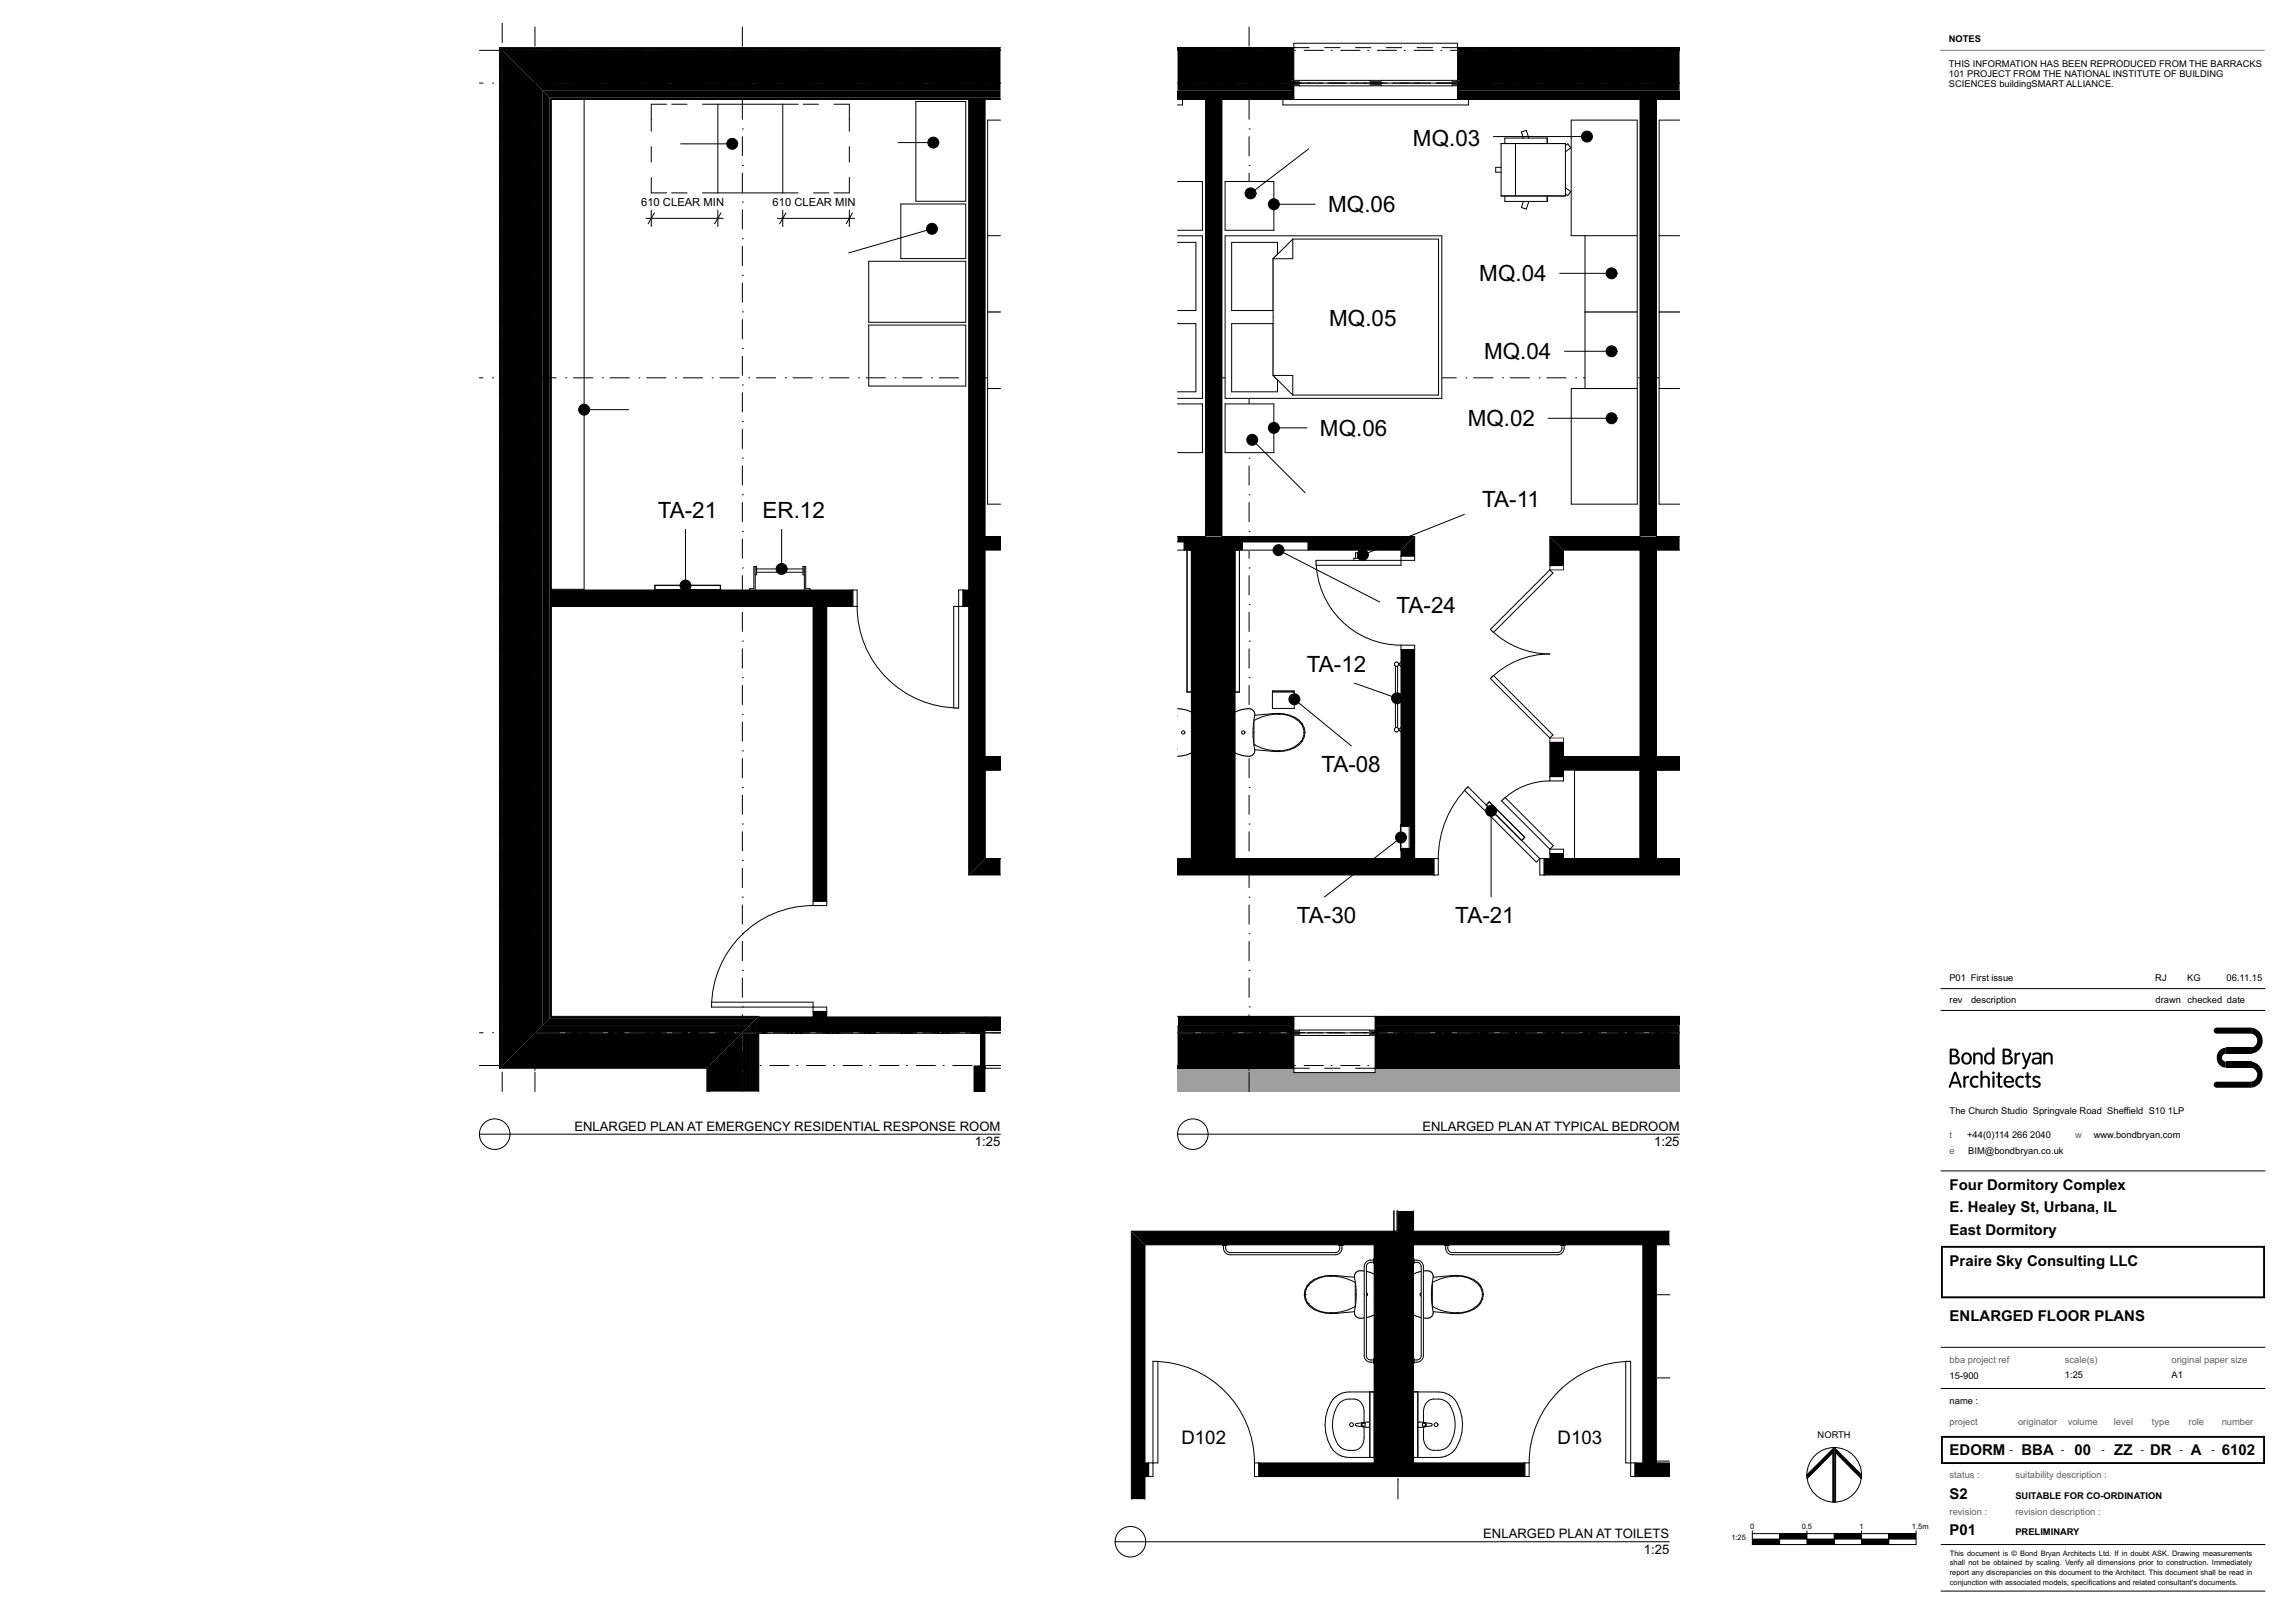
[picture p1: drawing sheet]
<svg xmlns="http://www.w3.org/2000/svg" width="841mm" height="594mm" viewBox="0 0 841 594" stroke-linecap="round" stroke-linejoin="round" font-family="sans-serif">
<defs><g id="words">
<g font-size="8.2">
<text x="517.8" y="53.4">MQ.03</text>
<text x="486.7" y="77.7">MQ.06</text>
<text x="542.1" y="103">MQ.04</text>
<text x="487.1" y="119.3">MQ.05</text>
<text x="543.8" y="131.6">MQ.04</text>
<text x="483.7" y="159.6">MQ.06</text>
<text x="537.8" y="156.1">MQ.02</text>
<text x="543.1" y="185.9">TA-11</text>
<text x="241" y="189.8">TA-21</text>
<text x="279.4" y="189.8">ER.12</text>
<text x="511.8" y="224.6">TA-24</text>
<text x="478.9" y="246.2">TA-12</text>
<text x="484.2" y="282.9">TA-08</text>
<text x="475.3" y="338.2">TA-30</text>
<text x="533.3" y="338.2">TA-21</text>
</g>
<g font-size="6.9">
<text x="432.9" y="529">D102</text>
<text x="570.8" y="529">D103</text>
</g>
<g font-size="5.5">
<text x="714.4" y="436">Four Dormitory Complex</text>
<text x="714.4" y="444.3">E. Healey St, Urbana, IL</text>
<text x="714.4" y="452.6">East Dormitory</text>
<text x="714.4" y="463.8">Praire Sky Consulting LLC</text>
<text x="714.4" y="484.1">ENLARGED FLOOR PLANS</text>
<text x="714.4" y="533.1">EDORM</text>
<text x="740.7" y="533.1">BBA</text>
<text x="760.2" y="533.1">00</text>
<text x="774.8" y="533.1">ZZ</text>
<text x="787.9" y="533.1">DR</text>
<text x="802.9" y="533.1">A</text>
<text x="814.1" y="533.1">6102</text>
<text x="714.4" y="549.1">S2</text>
<text x="714.4" y="562.6">P01</text>
</g>
<g font-size="4.8">
<text x="210.5" y="414.3">ENLARGED PLAN AT EMERGENCY RESIDENTIAL RESPONSE ROOM</text>
<text x="521.2" y="414.3">ENLARGED PLAN AT TYPICAL BEDROOM</text>
<text x="357.3" y="420">1:25</text>
<text x="606.1" y="420">1:25</text>
<text x="543.5" y="563.7">ENLARGED PLAN AT TOILETS</text>
<text x="602.4" y="569.4">1:25</text>
</g>
<g font-size="4.1">
<text x="234.9" y="75.5">610 CLEAR MIN</text>
<text x="283.1" y="75.5">610 CLEAR MIN</text>
</g>
<g font-size="3.4">
<text x="714.2" y="15.5">NOTES</text>
<text x="714.2" y="24.7">THIS INFORMATION HAS BEEN REPRODUCED FROM THE BARRACKS</text>
<text x="714.2" y="28.2">101 PROJECT FROM THE NATIONAL INSTITUTE OF BUILDING</text>
<text x="714.2" y="31.7">SCIENCES buildingSMART ALLIANCE.</text>
<text x="714.3" y="359.4">P01</text>
<text x="722.2" y="359.4">First issue</text>
<text x="789.8" y="359.4">RJ</text>
<text x="801.5" y="359.4">KG</text>
<text x="816" y="359.4">06.11.15</text>
<text x="714.4" y="367.4">rev</text>
<text x="722.3" y="367.4">description</text>
<text x="789.9" y="367.4">drawn</text>
<text x="801.6" y="367.4">checked</text>
<text x="816.1" y="367.4">date</text>
<text x="714.4" y="408.2">The Church Studio Springvale Road Sheffield S10</text>
<text x="794.4" y="408.2">1LP</text>
<text x="720.9" y="417.1">+44(0)114</text>
<text x="737.3" y="417.1">266</text>
<text x="744" y="417.1">2040</text>
<text x="767.3" y="417.1">www.bondbryan.com</text>
<text x="721.3" y="423">BIM@bondbryan.co.uk</text>
<text x="714.4" y="505.3">15-900</text>
<text x="756.7" y="505.1">1:25</text>
<text x="795.7" y="505.1">A1</text>
<text x="714.4" y="514.5">name :</text>
<text x="666.1" y="527.1">NORTH</text>
<text x="736.5" y="532.4">-</text>
<text x="755.3" y="532.4">-</text>
<text x="770.1" y="532.4">-</text>
<text x="784.6" y="532.4">-</text>
<text x="798.8" y="532.4">-</text>
<text x="810.4" y="532.4">-</text>
<text x="738.5" y="549.2">SUITABLE FOR CO-ORDINATION</text>
<text x="738.5" y="562.6">PRELIMINARY</text>
</g>
<g font-size="3.4" fill="#5f5f5f">
<text x="714.4" y="417.1">t</text>
<text x="760.4" y="417.1">w</text>
<text x="714.4" y="423">e</text>
<text x="714.4" y="499.4">bba project ref</text>
<text x="756.7" y="499.4">scale(s)</text>
<text x="795.7" y="499.4">original paper size</text>
<text x="714.4" y="522.3">project</text>
<text x="739.5" y="522.3">originator</text>
<text x="757.7" y="522.3">volume</text>
<text x="774.6" y="522.3">l</text>
<text x="775.4" y="522.3">evel</text>
<text x="788.6" y="522.3">t</text>
<text x="789.5" y="522.3">ype</text>
<text x="802" y="522.3">role</text>
<text x="814.1" y="522.3">number</text>
<text x="714.4" y="541.5">status :</text>
<text x="738.5" y="541.5">suitability description :</text>
<text x="714.4" y="555">revision :</text>
<text x="738.5" y="555">revision description :</text>
</g>
<g font-size="2.7">
<text x="641.4" y="560.3">0</text>
<text x="660.2" y="560.3">0.5</text>
<text x="681.4" y="560.3">1</text>
<text x="700.6" y="560.3">1.5m</text>
<text x="634.5" y="564.5">1:25</text>
<text x="714.5" y="570">This document is © Bond Bryan Architects Ltd. If in doubt ASK. Drawing measurements</text>
<text x="714.5" y="573.7">shall not be obtained by scaling. Verify all dimensions prior to construction. Immediately</text>
<text x="714.5" y="577.3">report any discrepancies on this document to the Architect. This document shall be read in</text>
<text x="714.5" y="580.9">conjunction with associated models, specifications and related consultant's documents.</text>
</g>
</g></defs>
<g fill="#000">
<path d="M811.7 376.7l13.2-.1v2.2h-12.7a1.11 1.11 0 0 1-1-.9 1.11 1.11 0 0 1 .5-1.2z" fill-rule="evenodd"/>
<path d="M824.9 376.6a4.8 4.8 0 0 1 4.3 4.7 4.8 4.8 0 0 1-4.3 4.8v-2.2a2.59 2.59 0 0 0 2.3-2.6 2.59 2.59 0 0 0-2.3-2.5z" fill-rule="evenodd"/>
<path d="M714.5 384.4l1.8-.1 .9 .3 .5 .9-.2 1.1a.31 .31 0 0 0-.4 .3 .31 .31 0 0 0 .4 .2l.7 1.1-.5 1.4-1.1 .4-2-.1zM715.2 385l.1 1.7 1.4-.3 .3-.6-.3-.6zM715.2 387.4l.1 1.9h1.3l.6-.3 .2-.7-.3-.7z" fill-rule="evenodd"/>
<path d="M716.1 392.9l.5-.2 .4 .4 1.8 4.9-.1 .6-.5-.1-.6-1.4h-2.3l-.5 1.4-.7-.1zM716.5 393.7l-1 2.7h1.9z" fill-rule="evenodd"/>
<path d="M719.6 394.3h.4l.3 .5 .7-.6 .6 .3-.1 .4-1.3 .7v2.6l-.3 .4-.4-.4z" fill-rule="evenodd"/>
<path d="M719.4 386.2a2.16 2.16 0 0 1 3.1 .8 2.16 2.16 0 0 1-1.2 3 2.21 2.21 0 0 1-2.5-1.1 2.21 2.21 0 0 1 .6-2.7zM719.9 386.6l-.4 1 .1 1.1 .6 .6 .8 .1 .7-.9-.1-1.4-.7-.7z" fill-rule="evenodd"/>
<path d="M723.2 385.8l.5-.1 .1 .5 .6-.5h.9l1 .6 .2 .9-.1 2.8-.4 .1-.2-.3-.1-2.9-.9-.6-.6 .2-.3 .5-.1 2.9-.6 .1z" fill-rule="evenodd"/>
<path d="M722.5 394.8l1.2-.6 1.3 .4-.3 .5-1.3-.1-.7 .9v1l.4 .7 .5 .3 1.1-.2 .3 .2-.2 .5-.9 .2a2.25 2.25 0 0 1-2-1.4 2.25 2.25 0 0 1 .6-2.4z" fill-rule="evenodd"/>
<path d="M725.8 392.4l.7 .2v2.1l.5-.4 .8-.1 1.2 .8 .2 3.1-.2 .5-.6-.3-.1-2.9-.8-.5-.9 .5-.1 2.9-.3 .3-.4-.2z" fill-rule="evenodd"/>
<path d="M727.7 386.2l1.3-.5 1.1 .5v-2.2l.3-.2 .4 .1v5.9l-.5 .3-.2-.6-1.1 .6a2.3 2.3 0 0 1-1.9-1.5 2.3 2.3 0 0 1 .6-2.4zM728.3 386.6l-.4 .9 .1 1.2 .5 .6 .8 .1 .7-.9v-1.4l-.7-.7z" fill-rule="evenodd"/>
<path d="M730.2 394.3l.5-.1 .2 .4v3.6l-.4 .4-.4-.4z" fill-rule="evenodd"/>
<path d="M732.2 393l.6 .1 .1 1.1 .9 .3-.2 .4-.7 .1v2.7l1 .4-.4 .5-1-.1-.4-.6v-3l-.7-.3 .7-.4z" fill-rule="evenodd"/>
<path d="M734 384.4l1.6-.1 1 .3 .5 .9-.2 1.1a.31 .31 0 0 0-.4 .3 .31 .31 0 0 0 .4 .2l.7 1.2-.5 1.3-1.1 .4-2-.1zM734.6 385v1.7l1.5-.3 .2-.6-.2-.6zM734.6 387.4l.1 1.9h1.3l.6-.3 .2-.7-.3-.7z" fill-rule="evenodd"/>
<path d="M734.9 394.7a1.77 1.77 0 0 1 2.3-.3 1.77 1.77 0 0 1 .5 2.3h-2.7l.3 .8 .6 .4 2-.4-.1 .6-1 .5a2.24 2.24 0 0 1-2.5-1.2 2.24 2.24 0 0 1 .6-2.7zM735.4 395.1l-.4 1h2.2l-.1-.7-.5-.5-.6-.1z" fill-rule="evenodd"/>
<path d="M738.3 385.8h.5l.2 .5 .8-.6 .6 .3-.2 .4-1.2 .6v2.7l-.4 .4-.4-.4z" fill-rule="evenodd"/>
<path d="M739.1 394.8l1.2-.6 1.3 .4-.2 .5-1.4-.1-.6 .9-.1 1 .5 .7 .5 .3 1-.2 .3 .2-.2 .5-.8 .2a2.25 2.25 0 0 1-2-1.4 2.25 2.25 0 0 1 .5-2.4z" fill-rule="evenodd"/>
<path d="M740.9 385.8l.7 .1 1 2.9 1-2.9 .4-.2 .3 .3-1.8 5.1-.9 .7-.4-.1-.1-.4 .7-.4 .4-1.1z" fill-rule="evenodd"/>
<path d="M742.7 393l.6 .1 .1 1.1 .9 .3-.1 .4-.8 .1v2.7l1 .4-.4 .5-.9-.1-.5-.6v-3l-.6-.3 .6-.4z" fill-rule="evenodd"/>
<path d="M745.1 394.6l1.3-.4 1.3 .6-.3 .4-1.2-.4-.6 .5a.93 .93 0 0 0 1.1 .8 1.36 1.36 0 0 1 .9 1.9 1.36 1.36 0 0 1-2 .6l-.7-.3-.1-.6 1.6 .3 .6-.4a.78 .78 0 0 0-.9-1 1.22 1.22 0 0 1-1.2-.7 1.22 1.22 0 0 1 .2-1.3z" fill-rule="evenodd"/>
<path d="M744.9 386.1l1.6-.4 1.4 .5 .2 .8-.1 3h-.5l-.2-.4-.6 .4-1 .1-.9-.5-.3-.9 .4-.8 2.5-.4-.4-1-.9-.2-1.1 .4-.2-.2zM745.5 388.3l-.1 .9 .9 .3 .8-.5 .3-.9z" fill-rule="evenodd"/>
<path d="M748.9 385.8l.4-.1 .2 .5 .6-.5h.8l1 .6 .3 .9-.1 2.8-.4 .1-.3-.3v-2.9l-.9-.6-.6 .2-.3 .5-.1 2.9-.7 .1z" fill-rule="evenodd"/>
<path d="M811.7 396.6l13.2-.2v2.2h-12.7a1.11 1.11 0 0 1-1-.8 1.11 1.11 0 0 1 .5-1.2z" fill-rule="evenodd"/>
<path d="M815.7 389h9.2v2.3h-9.2z" fill-rule="evenodd"/>
<path d="M815.7 383.9h9.2v2.2h-9.2z" fill-rule="evenodd"/>
<path d="M813.2 385l.7-.6 1.8-.5v2.2a1.46 1.46 0 0 0-1.5 1.5 1.46 1.46 0 0 0 1.5 1.4v2.3a3.7 3.7 0 0 1-3.2-2.4 3.7 3.7 0 0 1 .7-3.9z" fill-rule="evenodd"/>
<path d="M824.9 389a4.8 4.8 0 0 1 4.3 4.8 4.8 4.8 0 0 1-4.3 4.8v-2.2a2.59 2.59 0 0 0 2.3-2.6 2.59 2.59 0 0 0-2.3-2.5z" fill-rule="evenodd"/>
<path d="M711.3 456.5h118.7v19.2h-118.7zM712 457.2v17.8h117.3v-17.8z" fill-rule="evenodd"/>
<path d="M711.3 526.2h118.7v10.3h-118.7zM712 526.9v8.9h117.3v-8.9z" fill-rule="evenodd"/>
<circle cx="730.5" cy="393.1" r=".48"/>
</g>
<g fill="#fff">
<path d="M714.4 479.1h113.3v6.3h-113.3z" fill-rule="evenodd"/>
<path d="M714.4 458.9h96.4v6.2h-96.4z" fill-rule="evenodd"/>
<path d="M714.4 431.1h113.3v6.3h-113.3z" fill-rule="evenodd"/>
<path d="M714.5 567.6h110.8v14.4h-110.8z" fill-rule="evenodd"/>
<path d="M714.4 405.2h86.1v3.9h-86.1z" fill-rule="evenodd"/>
<path d="M720.9 414h30.7v3.9h-30.7z" fill-rule="evenodd"/>
<path d="M721.3 419.9h93.1v3.9h-93.1z" fill-rule="evenodd"/>
<path d="M714.4 414h1v3.9h-1z" fill-rule="evenodd"/>
<path d="M767.3 414h32.8v3.9h-32.8z" fill-rule="evenodd"/>
<path d="M714.4 496.3h22v4h-22z" fill-rule="evenodd"/>
<path d="M760.4 414h2.5v3.9h-2.5z" fill-rule="evenodd"/>
<path d="M714.4 419.9h2v3.9h-2z" fill-rule="evenodd"/>
<path d="M714.4 511.4h10.5v3.9h-10.5z" fill-rule="evenodd"/>
<path d="M738.5 551.9h31.3v4h-31.3z" fill-rule="evenodd"/>
<path d="M738.5 538.5h33.6v3.9h-33.6z" fill-rule="evenodd"/>
<path d="M714.4 538.5h11.1v3.9h-11.1z" fill-rule="evenodd"/>
<path d="M714.4 551.9h13.8v4h-13.8z" fill-rule="evenodd"/>
<path d="M714.4 439.4h113.3v6.2h-113.3z" fill-rule="evenodd"/>
<path d="M714.4 447.6h113.3v6.3h-113.3z" fill-rule="evenodd"/>
<path d="M714.4 519.3h10.3v3.9h-10.3z" fill-rule="evenodd"/>
<path d="M739.5 519.3h14.3v3.9h-14.3z" fill-rule="evenodd"/>
<path d="M757.7 519.3h11.1v3.9h-11.1z" fill-rule="evenodd"/>
<path d="M774.6 519.3h7.1v3.9h-7.1z" fill-rule="evenodd"/>
<path d="M788.6 519.3h6.5v3.9h-6.5z" fill-rule="evenodd"/>
<path d="M814.1 519.3h11.7v3.9h-11.7z" fill-rule="evenodd"/>
<path d="M802 519.3h5.7v3.9h-5.7z" fill-rule="evenodd"/>
</g>
<path d="M711 18.4h118.7" fill="none" stroke="#7f7f7f" stroke-width=".37"/>
<path d="M711.3 370.3h118.7M711.3 362.3h118.7M711.3 429.1h118.7M711.3 493.7h118.7M711.3 508.8h118.7M711.3 566h118.7M711.3 583h118.7" fill="none" stroke="#000" stroke-width=".37"/>
<g fill="#fff">
<path d="M714.2 12.4h11.8v3.9h-11.8z" fill-rule="evenodd"/>
<path d="M714.2 21.8h114.7v10.6h-114.7z" fill-rule="evenodd"/>
<path d="M756.7 496.3h12v4h-12z" fill-rule="evenodd"/>
<path d="M714.4 502.3h10.7v3.9h-10.7z" fill-rule="evenodd"/>
<path d="M756.7 502.3h37.3v3.5h-37.3z" fill-rule="evenodd"/>
<path d="M814.1 528.2h12.2v6.3h-12.2z" fill-rule="evenodd"/>
<path d="M795.7 496.3h27.9v4h-27.9z" fill-rule="evenodd"/>
<path d="M740.7 528.2h11.9v6.3h-11.9z" fill-rule="evenodd"/>
<path d="M760.2 528.2h6.1v6.3h-6.1z" fill-rule="evenodd"/>
<path d="M774.8 528.2h6.7v6.3h-6.7z" fill-rule="evenodd"/>
<path d="M787.9 528.2h7.9v6.3h-7.9z" fill-rule="evenodd"/>
<path d="M714.4 544.2h6.8v6.3h-6.8z" fill-rule="evenodd"/>
<path d="M802.9 528.2h3.9v6.3h-3.9z" fill-rule="evenodd"/>
<path d="M795.7 502.3h4.2v3.5h-4.2z" fill-rule="evenodd"/>
<path d="M714.4 528.2h20.5v6.3h-20.5z" fill-rule="evenodd"/>
<path d="M714.4 364.5h4.8v3.5h-4.8z" fill-rule="evenodd"/>
<path d="M816.1 364.5h6.6v3.5h-6.6z" fill-rule="evenodd"/>
<path d="M722.3 364.5h65.1v3.5h-65.1z" fill-rule="evenodd"/>
<path d="M789.9 364.5h9.4v3.5h-9.4z" fill-rule="evenodd"/>
<path d="M801.6 364.5h12.8v3.5h-12.8z" fill-rule="evenodd"/>
<path d="M755.3 529.4h1.1v3.9h-1.1z" fill-rule="evenodd"/>
<path d="M784.6 529.4h1.1v3.9h-1.1z" fill-rule="evenodd"/>
<path d="M810.4 529.4h1.1v3.9h-1.1z" fill-rule="evenodd"/>
<path d="M798.8 529.4h1.2v3.9h-1.2z" fill-rule="evenodd"/>
<path d="M770.1 529.4h1.1v3.9h-1.1z" fill-rule="evenodd"/>
<path d="M736.5 529.4h1.2v3.9h-1.2z" fill-rule="evenodd"/>
</g>
<!-- layer: A-Ee_25_10-M_WallsInternal -->
<g fill="#000">
<path d="M461.3 536.1h97.5v5h-97.5z" fill-rule="evenodd"/>
<path d="M419.6 536.1h1.3v5h-1.3z" fill-rule="evenodd"/>
<path d="M599.2 536.1h12.5v5h-12.5z" fill-rule="evenodd"/>
</g>
<path d="M420.9 536.1v5M461.3 536.1v5M558.8 536.1v5M599.2 536.1v5" fill="none" stroke="#000" stroke-width=".37"/>
<!-- layer: A-Ee_25_10-M_WallsInternal -->
<path d="M422.5 498.9a37.2 37.2 0 0 1 37.2 37.2M419.6 536.1h1.3M461.3 536.1h42.3M518 536.1h40.8M599.2 536.1h2.8M607 536.1h4.7M419.6 541.1h1.3M461.3 541.1h97.5M599.2 541.1h12.5" fill="none" stroke="#000" stroke-width=".37"/>
<g fill="#fff">
<path d="M459.7 536.1h1.6v5h-1.6z" fill-rule="evenodd"/>
<path d="M420.9 536.1h1.6v5h-1.6z" fill-rule="evenodd"/>
<path d="M422.5 498.9h1.8v37.2h-1.8z" fill-rule="evenodd"/>
</g>
<path d="M422.5 498.9h1.8v37.2h-3.4v5h1.6zM597.6 498.9a37.2 37.2 0 0 0-37.2 37.2M459.7 536.1h1.6v5h-1.6z" fill="none" stroke="#000" stroke-width=".37"/>
<g fill="#fff">
<path d="M558.8 536.1h1.6v5h-1.6z" fill-rule="evenodd"/>
<path d="M597.6 536.1h1.6v5h-1.6z" fill-rule="evenodd"/>
<path d="M595.8 498.9h1.8v37.2h-1.8z" fill-rule="evenodd"/>
</g>
<path d="M512 443.7v7.5h-97.4v98.2M518 443.7v7.5h93.7M611.7 456.2h-4.7v79.9M595.8 498.9h1.8v42.2h1.6v-5h-3.4zM419.6 536.1v-79.9h84v79.9M518 536.1v-79.9h84v79.9M558.8 536.1h1.6v5h-1.6zM419.6 541.1v8.3" fill="none" stroke="#000" stroke-width=".37"/>
<g fill="#000">
<path d="M414.6 451.2h197.1v5h-192.1z" fill-rule="evenodd"/>
<path d="M503.6 456.2h14.4v79.9h-14.4z" fill-rule="evenodd"/>
<path d="M512 443.7h6v7.5h-6z" fill-rule="evenodd"/>
<path d="M602 456.2h5v79.9h-5z" fill-rule="evenodd"/>
<path d="M414.6 451.2l5 5v93.2h-5z" fill-rule="evenodd"/>
</g>
<!-- layer: A-Zz_35_40_80-M_GridStructural -->
<g fill="none" stroke="#000" stroke-width=".37">
<path d="M512.3 445.1h.1M512.3 458.5h.1M512.3 448v7M512.3 472h.1M512.3 461.4v7M512.3 474.8v7M512.3 485.4h.1M512.3 498.8h.1M512.3 488.2v7M512.3 512.2h.1M512.3 501.6v7M512.3 515v7"/>
<path d="M512.3 525.6h.1M512.3 539h.1M512.3 528.4v7.1M512.3 541.8v7.6"/>
</g>
<!-- layer: A-Ee_40_20-M_GeneralFFAndEInternalSanitary -->
<path d="M480.1 469.9a13.2 13.2 0 0 1 9.4-2.5l14.1 1.3v11.3l-14.1 1.3a11.8 11.8 0 0 1-10.6-3.8 5.8 5.8 0 0 1 1.2-7.6z" fill-rule="evenodd" fill="#fff"/>
<g fill="none" stroke="#000" stroke-width=".37">
<path d="M478.3 474.4h.1M478.3 474.4l.3 1.7 .8 1.5M479.4 477.6h.1M479.4 471.1h.1M479.4 477.6a10.3 10.3 0 0 0 8.2 3.4M479.4 471.1l-.8 1.5-.3 1.8M480.1 469.9a13.2 13.2 0 0 1 9.4-2.5l14.1 1.3v11.3l-14.1 1.3a11.8 11.8 0 0 1-10.6-3.8 5.8 5.8 0 0 1 1.2-7.6zM487.6 467.7h.1M487.6 467.7h.2a17 17 0 0 1 8.8 2.3v8.7M487.6 467.7a10.3 10.3 0 0 0-8.2 3.4M496.6 478.7h.1M496.6 478.7a17 17 0 0 1-9 2.3"/>
<path d="M487.6 481h.1"/>
</g>
<path d="M496.8 466.4a4 4 0 0 1 4.3-.4l2.5 .9v14.9a9.4 9.4 0 0 1-6.1 1.1l-1-1a3.7 3.7 0 0 1 .1-2.9 39 39 0 0 0-.2-11.7z" fill-rule="evenodd" fill="#fff"/>
<g fill="none" stroke="#000" stroke-width=".37">
<path d="M496.8 466.4a4 4 0 0 1 4.3-.4l2.5 .9v14.9a9.4 9.4 0 0 1-6.1 1.1l-1-1a3.7 3.7 0 0 1 .1-2.9 39 39 0 0 0-.2-11.7z"/>
<circle cx="500.6" cy="474.4" r=".6"/>
</g>
<path d="M518 468.7l14-1.3a11.8 11.8 0 0 1 10.6 3.8 6.3 6.3 0 0 1-4.5 9.4l-4.1 .7h-2l-14-1.3z" fill-rule="evenodd" fill="#fff"/>
<g fill="none" stroke="#000" stroke-width=".37">
<path d="M518 468.7l14-1.3a11.8 11.8 0 0 1 10.6 3.8 6.3 6.3 0 0 1-4.5 9.4l-4.1 .7h-2l-14-1.3zM524.9 478.7a17 17 0 0 0 9 2.3M524.9 478.7h.1M533.9 467.7h.1M533.9 467.7h-.2a17 17 0 0 0-8.8 2.3v8.7M533.9 467.7a10.3 10.3 0 0 1 8.2 3.4M542.1 477.6a10.3 10.3 0 0 1-8.2 3.4M542.1 471.1l.8 1.5 .3 1.8M542.1 477.6h.1M542.1 471.1h.1M543.2 474.4l-.3 1.7-.8 1.5M543.2 474.4h.1"/>
<path d="M533.9 481h.1"/>
</g>
<path d="M518 466.9a9.4 9.4 0 0 1 6-1l1 .9a3.7 3.7 0 0 1-.1 2.9 39 39 0 0 0 .2 11.8 2.5 2.5 0 0 1-3.3 1.5l-3.8-1.2z" fill-rule="evenodd" fill="#fff"/>
<g fill="none" stroke="#000" stroke-width=".37">
<path d="M518 466.9a9.4 9.4 0 0 1 6-1l1 .9a3.7 3.7 0 0 1-.1 2.9 39 39 0 0 0 .2 11.8 2.5 2.5 0 0 1-3.3 1.5l-3.8-1.2z"/>
<circle cx="521" cy="474.4" r=".6"/>
</g>
<!-- layer: A-Ee_40_20-M_GeneralFFAndEInternalFixed -->
<path d="M510.8 443.7h1.2v7.5h-1.2z" fill-rule="evenodd" fill="#fff"/>
<path d="M510.8 443.7v7.5h1.2v-7.5" fill="none" stroke="#000" stroke-width=".37"/>
<path d="M607 456.2h4.7v18.2h-4.7z" fill-rule="evenodd" fill="#fff"/>
<path d="M611.7 456.2h-4.7v18.2h4.7" fill="none" stroke="#000" stroke-width=".37"/>
<path d="M607 474.4h4.7v30.5h-4.7z" fill-rule="evenodd" fill="#fff"/>
<path d="M611.7 474.4h-4.7v30.5h4.7" fill="none" stroke="#000" stroke-width=".37"/>
<path d="M607 504.9h4.7v30.5h-4.7z" fill-rule="evenodd" fill="#fff"/>
<path d="M611.7 504.9h-4.7v30.5h4.7" fill="none" stroke="#000" stroke-width=".37"/>
<!-- layer: A-Ee_40_20-M_GeneralFFAndEInternalEquipment -->
<path d="M503.3 461.4h.2v1.6h-.2z" fill-rule="evenodd" fill="#fff"/>
<path d="M503.3 461.4h.2v1.6h-.2z" fill="none" stroke="#000" stroke-width=".37"/>
<path d="M503.3 498h.2v1.6h-.2z" fill-rule="evenodd" fill="#fff"/>
<path d="M503.3 498h.2v1.6h-.2z" fill="none" stroke="#000" stroke-width=".37"/>
<path d="M500.4 462.7a2.92 2.92 0 0 1 2.9-.9v.8a1.94 1.94 0 0 0-2.6 1.6v32.6a1.86 1.86 0 0 0 2.6 1.6v.8a2.63 2.63 0 0 1-3.4-2.4v-32.6z" fill-rule="evenodd" fill="#fff"/>
<path d="M500.8 462.3l1-.5h1.5v.8l-1.8 .2-.6 .5-.2 .9v32.6l.2 .8 .6 .5 1.8 .3v.8a2.62 2.62 0 0 1-3.4-2.4v-32.6l.3-1.1z" fill="none" stroke="#000" stroke-width=".37"/>
<path d="M448 456.2h1.6v.2h-1.6z" fill-rule="evenodd" fill="#fff"/>
<path d="M448 456.2h1.6v.2h-1.6z" fill="none" stroke="#000" stroke-width=".37"/>
<path d="M490.6 456.2h1.6v.2h-1.6z" fill-rule="evenodd" fill="#fff"/>
<path d="M490.6 456.2h1.6v.2h-1.6z" fill="none" stroke="#000" stroke-width=".37"/>
<path d="M448.4 456.4h.8a1.94 1.94 0 0 0 1.6 2.6h38.6a1.86 1.86 0 0 0 1.6-2.6h.8a2.63 2.63 0 0 1-2.4 3.4h-38.6a2.63 2.63 0 0 1-2.4-3.4z" fill-rule="evenodd" fill="#fff"/>
<path d="M448.4 456.4h.8l.2 1.8 .6 .6 .8 .2h38.6l.8-.2 .5-.6 .3-1.8h.8a2.62 2.62 0 0 1-2.4 3.4h-38.6a2.62 2.62 0 0 1-2.4-3.4z" fill="none" stroke="#000" stroke-width=".37"/>
<path d="M518 461.4h.2v1.6h-.2z" fill-rule="evenodd" fill="#fff"/>
<path d="M518 461.4h.2v1.6h-.2z" fill="none" stroke="#000" stroke-width=".37"/>
<path d="M518 498h.2v1.6h-.2z" fill-rule="evenodd" fill="#fff"/>
<path d="M518 498h.2v1.6h-.2z" fill="none" stroke="#000" stroke-width=".37"/>
<path d="M518.2 461.8a2.63 2.63 0 0 1 3.4 2.4v32.6a2.63 2.63 0 0 1-3.4 2.4v-.8a1.94 1.94 0 0 0 2.6-1.6v-32.6a1.86 1.86 0 0 0-2.6-1.6z" fill-rule="evenodd" fill="#fff"/>
<path d="M518.2 461.8a2.62 2.62 0 0 1 3.4 2.4v32.6a2.62 2.62 0 0 1-3.4 2.4v-.8l1.8-.3 .6-.5 .2-.8v-32.6l-.2-.9-.6-.5-1.8-.2z" fill="none" stroke="#000" stroke-width=".37"/>
<path d="M572 456.2h1.6v.2h-1.6z" fill-rule="evenodd" fill="#fff"/>
<path d="M572 456.2h1.6v.2h-1.6z" fill="none" stroke="#000" stroke-width=".37"/>
<path d="M529.4 456.2h1.6v.2h-1.6z" fill-rule="evenodd" fill="#fff"/>
<path d="M529.4 456.2h1.6v.2h-1.6z" fill="none" stroke="#000" stroke-width=".37"/>
<path d="M529.8 456.4h.8a1.94 1.94 0 0 0 1.6 2.6h38.6a1.86 1.86 0 0 0 1.6-2.6h.8a2.63 2.63 0 0 1-2.4 3.4h-38.6a2.63 2.63 0 0 1-2.4-3.4z" fill-rule="evenodd" fill="#fff"/>
<path d="M529.8 456.4h.8l.2 1.8 .6 .6 .8 .2h38.6l.8-.2 .5-.6 .3-1.8h.8a2.62 2.62 0 0 1-2.4 3.4h-38.6a2.62 2.62 0 0 1-2.4-3.4z" fill="none" stroke="#000" stroke-width=".37"/>
<!-- layer: A-Ee_40_20-M_GeneralFFAndEInternalSanitary -->
<path d="M488.5 512.8a7.7 7.7 0 0 1 5.9-2.7h9.2v24h-9.2a8.1 8.1 0 0 1-7.9-6.4 16.2 16.2 0 0 1 2-14.9z" fill-rule="evenodd" fill="#fff"/>
<g fill="none" stroke="#000" stroke-width=".37">
<path d="M488.5 512.8a7.7 7.7 0 0 1 5.9-2.7h9.2v24h-9.2a8.1 8.1 0 0 1-7.9-6.4 16.2 16.2 0 0 1 2-14.9zM491 514a6.9 6.9 0 0 1 7.1-.7l1.3 1.7 .4 1.5 .1 10.3a4.6 4.6 0 0 1-6.3 4.6 6.2 6.2 0 0 1-4.7-5.3 13.4 13.4 0 0 1 2.1-12.1z"/>
<circle cx="495.3" cy="522.1" r=".7"/>
</g>
<path d="M496.8 521.8l4.5-.7a1 1 0 0 1 1 1 1 1 0 0 1-1 1l-4.2-.6-.3-.1z" fill-rule="evenodd" fill="#fff"/>
<path d="M499.2 521.4l2.1-.3a1 1 0 0 1 1 1 1 1 0 0 1-1 1l-2.1-.3M499.2 521.4l-2.1 .2-.4 .5 .4 .4 2.1 .3M499.2 521.4l-.4 .7 .4 .7M499.4 521.6l.9-.1v1.1l-1.1-.3z" fill="none" stroke="#000" stroke-width=".37"/>
<path d="M518 510.1h9.1a8.1 8.1 0 0 1 7.9 6.4 15.6 15.6 0 0 1-2.9 15.8 7.8 7.8 0 0 1-5 1.8h-9.1z" fill-rule="evenodd" fill="#fff"/>
<g fill="none" stroke="#000" stroke-width=".37">
<path d="M518 510.1h9.1a8.1 8.1 0 0 1 7.9 6.4 15.6 15.6 0 0 1-2.9 15.8 7.8 7.8 0 0 1-5 1.8h-9.1zM522.9 513.8a6 6 0 0 1 7-.3 12.2 12.2 0 0 1 3.1 11 8.8 8.8 0 0 1-3.7 6.5 5.6 5.6 0 0 1-6.8-1.2l-.6-1.4-.3-1.6 .1-9.5 .2-1.6z"/>
<circle cx="526.2" cy="522.1" r=".7"/>
</g>
<path d="M519.4 521.6l.9-.5 4.1 .5 .4 .5-.4 .4-4.1 .6a1 1 0 0 1-.9-1.5z" fill-rule="evenodd" fill="#fff"/>
<path d="M521.2 521.5l.9 .1 .2 .7-1.1 .3zM522.3 521.4l-2-.3a1 1 0 0 0-1 1 1 1 0 0 0 1 1l2-.3M522.3 521.4l2.1 .2 .4 .5-.4 .4-2.1 .3M522.3 521.4l.4 .7-.4 .7" fill="none" stroke="#000" stroke-width=".37"/>
<!-- layer: A-Ee_40_20-M_GeneralFFAndEInternalEquipment -->
<path d="M502 510.1h1.6v24h-1.6z" fill-rule="evenodd" fill="#fff"/>
<path d="M502 510.1h1.6v24h-1.6z" fill="none" stroke="#000" stroke-width=".37"/>
<path d="M518 510.1h1.6v24h-1.6z" fill-rule="evenodd" fill="#fff"/>
<path d="M518 510.1h1.6v24h-1.6z" fill="none" stroke="#000" stroke-width=".37"/>
<!-- layer: A-Ee_25_10-M_WallsExternal -->
<g fill="#000">
<path d="M183 17.5h183.6v.8h-182.8z" fill-rule="evenodd"/>
<path d="M184 18.4h182.6v12h-170.6z" fill-rule="evenodd"/>
<path d="M196 30.4h170.6v2.9h-167.7z" fill-rule="evenodd"/>
<path d="M198.9 33.3h167.7v2.5h-165.2z" fill-rule="evenodd"/>
<path d="M201.4 35.8h165.2v.7h-164.6z" fill-rule="evenodd"/>
<path d="M184 18.4l12 12v348l-12 12z" fill-rule="evenodd"/>
<path d="M196 30.4l2.9 2.9v342.3l-2.9 2.8z" fill-rule="evenodd"/>
<path d="M198.9 33.3l2.5 2.5v337.3l-2.5 2.5z" fill-rule="evenodd"/>
<path d="M201.4 35.8l.6 .7v335.9l-.6 .7z" fill-rule="evenodd"/>
<path d="M196 378.4h76l-12 12h-76z" fill-rule="evenodd"/>
<path d="M196 378.4l2.9-2.8h76l-2.9 2.8z" fill-rule="evenodd"/>
<path d="M198.9 375.6l2.5-2.5h76l-2.5 2.5z" fill-rule="evenodd"/>
<path d="M202 372.4h76l-.6 .7h-76z" fill-rule="evenodd"/>
<path d="M183 17.5l.8 .8v372.3l-.8 .8z" fill-rule="evenodd"/>
<path d="M183 391.4l.8-.8h76l-.8 .8z" fill-rule="evenodd"/>
<path d="M259 391.4l.8-.8v9.4h-.8z" fill-rule="evenodd"/>
<path d="M272 378.4v21.6h-12v-9.6z" fill-rule="evenodd"/>
<path d="M274.9 375.6l2.5-2.5v26.9h-2.5z" fill-rule="evenodd"/>
<path d="M272 378.4l2.9-2.8v24.4h-2.9z" fill-rule="evenodd"/>
<path d="M278 372.4v27.6h-.6v-26.9z" fill-rule="evenodd"/>
</g>
<path d="M366.6 18.4h-182.6v372h76v9.6M366.6 18.3h-182.8v372.3h76v9.4M366.6 17.5h-183.6v373.9h76v8.6M366.6 36.5h-164.6v335.9h76v27.6" fill="none" stroke="#000" stroke-width=".37"/>
<!-- layer: A-Ee_25_10-M_WallsInternal -->
<g fill="#000">
<path d="M355 36.5h6v278.1l-6 6z" fill-rule="evenodd"/>
<path d="M361 196.6h5.6v5h-5.6z" fill-rule="evenodd"/>
<path d="M202 216.2h110.5v6h-110.5z" fill-rule="evenodd"/>
<path d="M352.9 216.2h2.1v6h-2.1z" fill-rule="evenodd"/>
<path d="M355 320.6l6-6h5.6v6z" fill-rule="evenodd"/>
</g>
<path d="M366.6 196.6h-5.6v-160.1h-6v179.7h-2.1M312.5 216.2h-110.5v6h96M366.6 201.6h-5.6v75.6M303 222.2h9.5M314.1 222.2a37.2 37.2 0 0 0 37.2 37.2M352.9 222.2h2.1v98.4h11.6M361 282.2v32.4h5.6" fill="none" stroke="#000" stroke-width=".37"/>
<path d="M312.5 216.2v6M352.9 216.2v6" fill="none" stroke="#000" stroke-width=".37"/>
<!-- layer: A-Ee_25_10-M_WallsInternal -->
<g fill="#fff">
<path d="M312.5 216.2h1.6v6h-1.6z" fill-rule="evenodd"/>
<path d="M351.3 216.2h1.6v6h-1.6z" fill-rule="evenodd"/>
<path d="M349.5 222.2h1.8v37.2h-1.8z" fill-rule="evenodd"/>
</g>
<path d="M312.5 216.2h1.6v6h-1.6zM351.3 216.2v43.2h-1.8v-37.2h3.4v-6zM298 222.2v108M303 222.2v108M298 331.8a37.2 37.2 0 0 0-37.2 37.2M298 370.6v2.1M303 370.6v2.1" fill="none" stroke="#000" stroke-width=".37"/>
<g fill="#000">
<path d="M298 222.2h5v108h-5z" fill-rule="evenodd"/>
<path d="M298 370.6h5v2.1h-5z" fill-rule="evenodd"/>
</g>
<path d="M298 330.2h5M298 370.6h5" fill="none" stroke="#000" stroke-width=".37"/>
<!-- layer: A-Ee_25_10-M_WallsInternal -->
<g fill="#fff">
<path d="M298 330.2h5v1.6h-5z" fill-rule="evenodd"/>
<path d="M298 369h5v1.6h-5z" fill-rule="evenodd"/>
<path d="M260.8 367.2h37.2v1.8h-37.2z" fill-rule="evenodd"/>
</g>
<path d="M361 277.2h5.6M361 282.2h5.6M298 330.2h5v1.6h-5zM260.8 367.2h37.2v3.4h5v-1.6h-42.2zM298 372.7h-20v6h81.3v11.9M303 372.7h63.6M366.6 377.7h-5.7v22.3M360.9 390.6h-4v9.4M361 391.4h5.6M361.5 390.4h5.1" fill="none" stroke="#000" stroke-width=".37"/>
<g fill="#000">
<path d="M361 277.2h5.6v5h-5.6z" fill-rule="evenodd"/>
<path d="M278 372.7h82.9v6h-82.9z" fill-rule="evenodd"/>
<path d="M360.9 372.7h5.7v5h-5.7z" fill-rule="evenodd"/>
<path d="M356.9 390.6h4v9.4h-4z" fill-rule="evenodd"/>
<path d="M359.3 378.7h1.6v11.9h-1.6z" fill-rule="evenodd"/>
</g>
<!-- layer: A-Ee_40_20-M_GeneralFFAndEInternalFixed -->
<path d="M335.6 37.2h18.3v36.6h-18.3z" fill-rule="evenodd" fill="#fff"/>
<path d="M335.6 37.2h18.3v36.6h-18.3z" fill="none" stroke="#000" stroke-width=".37"/>
<path d="M318.3 119.1h35.6v22.4h-35.6z" fill-rule="evenodd" fill="#fff"/>
<path d="M318.3 119.1h35.6v22.4h-35.6z" fill="none" stroke="#000" stroke-width=".37"/>
<path d="M318.3 95.7h35.6v22.4h-35.6z" fill-rule="evenodd" fill="#fff"/>
<path d="M318.3 95.7h35.6v22.4h-35.6z" fill="none" stroke="#000" stroke-width=".37"/>
<path d="M330.1 74.7h23.8v20.1h-23.8z" fill-rule="evenodd" fill="#fff"/>
<path d="M330.1 74.7h23.8v20.1h-23.8z" fill="none" stroke="#000" stroke-width=".37"/>
<path d="M263.1 38.2h23.7v32.5h-23.7z" fill-rule="evenodd" fill="#fff"/>
<path d="M263.1 38.2h23.7v32.5h-23.7z" fill="none" stroke="#000" stroke-width=".37"/>
<path d="M202 36.5h12.1v179.4h-12.1z" fill-rule="evenodd" fill="#fff"/>
<path d="M202 36.5h12.1v179.4h-12.1z" fill="none" stroke="#000" stroke-width=".37"/>
<!-- layer: A-Zz_35_40_80-M_GridStructural -->
<g fill="none" stroke="#000" stroke-width=".37">
<path d="M175.7 18.4h7M184 8.5v7.1M184 17.5v7.1M184.7 18.4h.1M188.3 18.4h7M196 9.9v7M198.2 18.4h.1M201.7 18.4h7M211.6 18.4h.1M215.1 18.4h7M225 18.4h.1M228.5 18.4h7"/>
<path d="M238.4 18.4h.1M241.9 18.4h7.1M251.8 18.4h.1M255.3 18.4h7.1M265.2 18.4h.1M268.7 18.4h7.1M272 9.9v7M278.6 18.4h.1M282.1 18.4h7.1M292 18.4h.1M295.5 18.4h7.1M305.4 18.4h.1"/>
<path d="M308.9 18.4h7.1M318.8 18.4h.1M322.3 18.4h7.1M332.2 18.4h.1M335.7 18.4h7.1M345.6 18.4h.1M349.1 18.4h7.1M359 18.4h.1M362.5 18.4h4.1M175.7 30.4h1.3M180.5 30.4h.1M183.4 30.4h7"/>
<path d="M184 27.4h.1M184 30.9v7.1M193.9 30.4h.1M196 20.4h.1M196 33.8h.1M196 23.3v7M196 36.7v7M196.8 30.4h7M207.3 30.4h.1M210.2 30.4h7M220.7 30.4h.1M223.6 30.4h7"/>
<path d="M234.2 30.4h.1M237 30.4h7M247.6 30.4h.1M250.4 30.4h7M261 30.4h.1M263.8 30.4h7M272 20.4h.1M272 33.8h.1M272 23.3v7M272 36.7v7M274.4 30.4h.1M277.2 30.4h7"/>
<path d="M287.8 30.4h.1M290.6 30.4h7.1M301.2 30.4h.1M304 30.4h7.1M314.6 30.4h.1M317.4 30.4h7.1M328 30.4h.1M330.8 30.4h7.1M341.4 30.4h.1M344.2 30.4h7.1M354.8 30.4h.1M357.6 30.4h9"/>
<path d="M184 54.2h.1M184 40.8h.1M184 44.3v7.1M184 57.8v7M196 47.2h.1M196 50.1v7M272 47.2h.1M272 50.1v7M184 67.6h.1M184 71.2v7M196 60.7h.1M196 74.1h.1"/>
<path d="M196 63.5v7M196 76.9v7M272 60.7h.1M272 74.1h.1M272 63.5v7M272 76.9v7M184 94.4h.1M184 81h.1M184 84.6v7M184 98v7M196 87.5h.1M196 90.3v7"/>
<path d="M272 87.5h.1M272 90.3v7M184 107.8h.1M184 111.4v7M196 100.9h.1M196 114.3h.1M196 103.7v7M196 117.1v7.1M272 100.9h.1M272 114.3h.1M272 103.7v7M272 117.1v7.1"/>
<path d="M175.7 138.4h1.3M180.5 138.4h.1M183.4 138.4h7M184 134.7h.1M184 121.3h.1M184 124.8v7M184 138.2v7M193.9 138.4h.1M196 127.7h.1M196 130.5v7.1M196.8 138.4h7M207.3 138.4h.1"/>
<path d="M210.2 138.4h7M220.7 138.4h.1M223.6 138.4h7M234.2 138.4h.1M237 138.4h7M247.6 138.4h.1M250.4 138.4h7M261 138.4h.1M263.8 138.4h7M272 127.7h.1M272 130.5v7.1M274.4 138.4h.1"/>
<path d="M277.2 138.4h7M287.8 138.4h.1M290.6 138.4h7.1M301.2 138.4h.1M304 138.4h7.1M314.6 138.4h.1M317.4 138.4h7.1M328 138.4h.1M330.8 138.4h7.1M341.4 138.4h.1M344.2 138.4h7.1M354.8 138.4h.1"/>
<path d="M357.6 138.4h9M184 148.1h.1M184 151.6v7M196 141.1h.1M196 154.5h.1M196 143.9v7.1M196 157.3v7.1M272 141.1h.1M272 154.5h.1M272 143.9v7.1M272 157.3v7.1M184 174.9h.1"/>
<path d="M184 161.5h.1M184 165v7.1M184 178.4v7.1M196 167.9h.1M196 170.7v7.1M272 167.9h.1M272 170.7v7.1M184 188.3h.1M184 191.8v7.1M196 181.3h.1M196 194.7h.1M196 184.1v7.1"/>
<path d="M196 197.5v7.1M272 181.3h.1M272 194.7h.1M272 184.1v7.1M272 197.5v7.1M184 215.1h.1M184 201.7h.1M184 205.2v7.1M184 218.6v7.1M196 208.1h.1M196 210.9v7.1M272 208.1h.1"/>
<path d="M272 210.9v7.1M184 228.5h.1M184 232v7.1M196 221.5h.1M196 234.9h.1M196 224.3v7.1M196 237.7v7.1M272 221.5h.1M272 234.9h.1M272 224.3v7.1M272 237.7v7.1M184 255.3h.1"/>
<path d="M184 241.9h.1M184 245.4v7.1M184 258.8v7.1M196 248.3h.1M196 251.2v7M272 248.3h.1M272 251.2v7M184 268.7h.1M184 272.2v7.1M196 261.7h.1M196 275.1h.1M196 264.6v7"/>
<path d="M196 278v7M272 261.7h.1M272 275.1h.1M272 264.6v7M272 278v7M184 295.5h.1M184 282.1h.1M184 285.6v7.1M184 299.1v7M196 288.5h.1M196 291.4v7M272 288.5h.1"/>
<path d="M272 291.4v7M184 308.9h.1M184 312.5v7M196 302h.1M196 315.4h.1M196 304.8v7M196 318.2v7M272 302h.1M272 315.4h.1M272 304.8v7M272 318.2v7M184 335.7h.1"/>
<path d="M184 322.3h.1M184 325.9v7M184 339.3v7M196 328.8h.1M196 331.6v7M272 328.8h.1M272 331.6v7M184 349.1h.1M184 352.7v7M196 342.2h.1M196 355.6h.1M196 345v7"/>
<path d="M196 358.4v7.1M272 342.2h.1M272 355.6h.1M272 345v7M272 358.4v7.1M175.7 378.4h1.3M180.5 378.4h.1M183.4 378.4h7M184 376h.1M184 362.6h.1M184 366.1v7M184 379.5v7"/>
<path d="M193.9 378.4h.1M196 369h.1M196 371.8v7.1M196.8 378.4h7M207.3 378.4h.1M210.2 378.4h7M220.7 378.4h.1M223.6 378.4h7M234.2 378.4h.1M237 378.4h7M247.6 378.4h.1M250.4 378.4h7"/>
<path d="M261 378.4h.1M263.8 378.4h7M272 369h.1M272 371.8v7.1M274.4 378.4h.1M277.2 378.4h7M287.8 378.4h.1M290.6 378.4h7.1M301.2 378.4h.1M304 378.4h7.1M314.6 378.4h.1M317.4 378.4h7.1"/>
<path d="M328 378.4h.1M330.8 378.4h7.1M341.4 378.4h.1M344.2 378.4h7.1M354.8 378.4h.1M357.6 378.4h9M175.7 390.4h7M184 389.4h.1M184 392.9v7M184.7 390.4h.1M188.3 390.4h7M196 382.4h.1"/>
<path d="M196 385.2v7.1M196 393v7M198.2 390.4h.1M201.7 390.4h7M211.6 390.4h.1M215.1 390.4h7M225 390.4h.1M228.5 390.4h7M238.4 390.4h.1M241.9 390.4h7.1M251.8 390.4h.1M255.3 390.4h7.1"/>
<path d="M265.2 390.4h.1M268.7 390.4h7.1M272 382.4h.1M272 385.2v7.1M272 393v7M278.6 390.4h.1M282.1 390.4h7.1M292 390.4h.1M295.5 390.4h7.1M305.4 390.4h.1M308.9 390.4h7.1M318.8 390.4h.1"/>
<path d="M322.3 390.4h7.1M332.2 390.4h.1M335.7 390.4h7.1M345.6 390.4h.1M349.1 390.4h7.1M359 390.4h.1M362.5 390.4h4.1"/>
</g>
<!-- layer: A-Ee_40_20-M_GeneralFFAndEInternalMovable -->
<g fill="none" stroke="#000" stroke-width=".37">
<path d="M363.6 44.5h.1M363.6 44.5l.6 .7M363.7 44.4l-.1 .1M363.7 44.4h.1M363.7 44.4l.7 .7M364 45.3l.3 .4M364 45.2v.1M364 45.2l.4 .5M364.1 45.1l-.1 .1M364.2 45.2l.2 .3M364.3 45.7h.1M364.4 44.9h.1"/>
<path d="M364.4 44.9l-.2 .1M364.4 45.1l.2 .3M364.4 45.1l-.2 .1M364.4 44.9l.2 .2M364.4 44.9l.4 .5M364.4 45.7h.1M364.4 45.5l.1 .1M364.5 45.7l2.1 2.5M364.5 45.7h-.1M364.5 45.4v.2M364.5 45.6h.1M364.5 45.5h.1"/>
<path d="M364.5 45.6v.1M364.6 45.4l-.2 .1M364.6 45.6h-.1M364.6 45.4l.1 .1M364.6 45.1l.2 .2M364.6 45.4h-.1M364.7 45.5h.1M364.7 45.5h-.1M364.8 45.5h-.1M364.8 45.4l1.8 2.2h-.1M364.8 45.4h.1M365.1 45.8l-.4 .2"/>
<path d="M365.7 46.9v.1M365.7 46.9h.1M365.7 47l.6 .7M365.7 47l.1 .1M365.8 46.9h-.1M365.8 46.9h.1M365.8 47.1h.1M365.9 46.9h.1M365.9 46.9l.6 .7M365.9 46.9v.1M365.9 47v.1M365.9 47h.1"/>
<path d="M366.3 47.7l.3 .3M366.5 47.6l-.2 .1"/>
</g>
<path d="M361.9 44h4.7v42.4h-4.7z" fill-rule="evenodd" fill="#fff"/>
<path d="M366.6 44h-4.7v42.4h4.7" fill="none" stroke="#000" stroke-width=".37"/>
<path d="M361.9 142.4h4.7v42.3h-4.7z" fill-rule="evenodd" fill="#fff"/>
<path d="M366.6 142.4h-4.7v42.3h4.7" fill="none" stroke="#000" stroke-width=".37"/>
<path d="M361.9 86.4h4.7v28h-4.7z" fill-rule="evenodd" fill="#fff"/>
<path d="M366.6 86.4h-4.7v28h4.7" fill="none" stroke="#000" stroke-width=".37"/>
<path d="M361.9 114.4h4.7v28h-4.7z" fill-rule="evenodd" fill="#fff"/>
<path d="M366.6 114.4h-4.7v28h4.7" fill="none" stroke="#000" stroke-width=".37"/>
<!-- layer: A-Ee_40_20-M_GeneralFFAndEInternalEquipment -->
<path d="M240 214.5h24v1.6h-24z" fill-rule="evenodd" fill="#fff"/>
<path d="M240 214.5h24v1.6h-24z" fill="none" stroke="#000" stroke-width=".37"/>
<!-- layer: A-Ee_40_20-M_GeneralFFAndEInternalFixed -->
<path d="M366.6 282.2h-5.6v32.4h5.6" fill="none" stroke="#000" stroke-width=".37"/>
<path d="M294.8 207.6h.5v8.1h1.5v.5h-2z" fill-rule="evenodd" fill="#fff"/>
<path d="M294.8 207.6h.5v8.1h1.5v.5h-2z" fill="none" stroke="#000" stroke-width=".37"/>
<path d="M294.2 207.6h.6v3h-.6z" fill-rule="evenodd" fill="#fff"/>
<path d="M294.2 207.6h.6v3h-.6z" fill="none" stroke="#000" stroke-width=".37"/>
<path d="M276.2 207.6h.6v8.6h-2.1v-.5h1.5z" fill-rule="evenodd" fill="#fff"/>
<path d="M276.2 207.6h.6v8.6h-2.1v-.5h1.5z" fill="none" stroke="#000" stroke-width=".37"/>
<path d="M276.8 207.6h.5v3h-.5z" fill-rule="evenodd" fill="#fff"/>
<path d="M276.8 207.6h.5v3h-.5z" fill="none" stroke="#000" stroke-width=".37"/>
<path d="M277.3 208.5h16.9v1.2h-16.9z" fill-rule="evenodd" fill="#fff"/>
<path d="M277.3 208.5h16.9v1.2h-16.9z" fill="none" stroke="#000" stroke-width=".37"/>
<!-- layer: A-Zz_20_10_90-T_TextFFEInternal -->
<g fill="none" stroke="#000" stroke-width=".37">
<path d="M244.3 38.2h-5.6v9.9M246.1 38.2h5.7M257.4 38.2h5.7M286.8 38.2h5.7M294.3 38.2h5.7M305.6 38.2h5.6v9.9M238.7 53.8v5.6M249.4 52.7h16.9M311.2 53.8v5.6M329.1 52.3h10.9M238.7 65v5.7h5.6M246.1 70.7h5.7"/>
<path d="M257.4 70.7h5.7M286.8 70.7h5.7M298.1 70.7h5.7M311.2 65v5.7h-5.6M339.6 84.4l-28.6 8.3M216.1 150.1h14.2M251.2 193.9v18.7M286.4 193.9v12.6"/>
<circle cx="268.3" cy="52.7" r="2"/>
<circle cx="342" cy="52.3" r="2"/>
<circle cx="341.5" cy="83.8" r="2"/>
<circle cx="214.1" cy="150.1" r="2"/>
<circle cx="251.2" cy="214.6" r="2"/>
<circle cx="286.4" cy="208.5" r="2"/>
</g>
<g fill="#000">
<circle cx="268.3" cy="52.7" r="2"/>
<circle cx="342" cy="52.3" r="2"/>
<circle cx="341.5" cy="83.8" r="2"/>
<circle cx="214.1" cy="150.1" r="2"/>
<circle cx="251.2" cy="214.6" r="2"/>
<circle cx="286.4" cy="208.5" r="2"/>
</g>
<!-- layer: A-Ee_30_10-M_Roofs -->
<g fill="none" stroke="#7f7f7f" stroke-width=".37">
<path d="M196 378.4h13.3M212.1 378.4h.1M215.6 378.4h7.1M225.5 378.4h.1M229 378.4h7.1M238.9 378.4h.1M242.4 378.4h7.1M252.3 378.4h.1M255.8 378.4h7.1M265.7 378.4h.1M269.2 378.4h9.9M279.1 378.4h.1"/>
<path d="M280.9 378.4h8.8M290.8 378.4h.1M292.5 378.4h.1M294.3 378.4h8.8M304.2 378.4h.1M305.9 378.4h.1M307.7 378.4h8.8M317.6 378.4h.1M319.3 378.4h.1M321.1 378.4h8.8M331 378.4h.1M332.7 378.4h.1"/>
<path d="M334.5 378.4h8.8M344.4 378.4h.1M346.1 378.4h.1M348 378.4h8.7M357.8 378.4h.1M359.5 378.4h.1M361.4 378.4h5.2"/>
</g>
<g fill="none" stroke="#000" stroke-width=".37">
<path d="M196 38.3v5.6M205.1 30.4h-9.1v5.7M207.3 30.4h5.6M215.1 30.4h5.7M222.9 30.4h5.7M230.8 30.4h5.6M238.6 30.4h5.6M246.4 30.4h5.7M254.2 30.4h5.7M262.1 30.4h5.6M269.9 30.4h5.6M277.7 30.4h5.7"/>
<path d="M285.5 30.4h5.7M293.4 30.4h5.6M301.2 30.4h5.6M309 30.4h5.7M316.8 30.4h5.7M324.7 30.4h5.6M332.5 30.4h5.6M340.3 30.4h5.7M348.1 30.4h5.7M356 30.4h5.6M363.8 30.4h2.8M196 46.1v5.6"/>
<path d="M196 53.9v5.7M196 61.7v5.7M196 69.6v5.6M196 77.4v5.6M196 85.2v5.7M196 93v5.7M196 100.9v5.6M196 108.7v5.6M196 116.5v5.7M196 124.3v5.7M196 132.2v5.6M196 140v5.6"/>
<path d="M196 147.8v5.7M196 155.6v5.7M196 163.5v5.6M196 171.3v5.6M196 179.1v5.7M196 186.9v5.7M196 194.8v5.6M196 202.6v5.6M196 210.4v5.7M196 218.2v5.7M196 226.1v5.6M196 233.9v5.6"/>
<path d="M196 241.7v5.7M196 249.5v5.7M196 257.4v5.6M196 265.2v5.6M196 273v5.6M196 280.8v5.7M196 288.7v5.6M196 296.5v5.6M196 304.3v5.6M196 312.1v5.7M196 320v5.6M196 327.8v5.6"/>
<path d="M196 335.6v5.6M196 343.4v5.7M196 351.2v5.7M196 359.1v5.6M196 366.9v5.6M196 372.8v5.6h9.1M207.3 378.4h5.6M215.1 378.4h5.7M222.9 378.4h5.7M230.8 378.4h5.6M238.6 378.4h5.6M246.4 378.4h5.7"/>
<path d="M254.2 378.4h5.7M262.1 378.4h5.6M269.9 378.4h96.7"/>
</g>
<!-- layer: A-Zz_20_20-D_DimensionFFE -->
<path d="M238.7 77v6M239.8 78l-2.3 4M263.1 77v6M264.2 78l-2.3 4M236.7 80h28.3" fill="none" stroke="#000" stroke-width=".37"/>
<path d="M234.4 72h31.5v4.1h-31.5z" fill-rule="evenodd" fill="#fff"/>
<path d="M286.8 77v6M288 78l-2.3 4M311.2 77v6M312.4 78l-2.3 4M284.9 80h28.3" fill="none" stroke="#000" stroke-width=".37"/>
<path d="M282.6 72h31.5v4.1h-31.5z" fill-rule="evenodd" fill="#fff"/>
<!-- layer: A-Zz_20_10_90-T_TextFFEInternal -->
<g fill="#fff">
<path d="M234.9 180.5h34v13.4h-34z" fill-rule="evenodd"/>
<path d="M273.8 180.5h34v13.4h-34z" fill-rule="evenodd"/>
</g>
<!-- layer: A-Ee_25_10-M_WallsExternal -->
<path d="M431.5 391.4h184M457.7 391.4v8.6M459.4 391.4v8.6" fill="none" stroke="#000" stroke-width=".37"/>
<!-- layer: A-Ee_40_20-M_GeneralFFAndEInternalFixed -->
<path d="M431.5 391.4h184v8.6h-184z" fill-rule="evenodd" fill="#9f9f9f"/>
<path d="M431.5 391.4h184" fill="none" stroke="#000" stroke-width=".37"/>
<!-- layer: A-Ee_25_10-M_WallsExternal -->
<g fill="#000">
<path d="M431.5 18.4h41.8v11.1h.8v.9h-42.6z" fill-rule="evenodd"/>
<path d="M431.5 17.5h41.8v.8h-41.8z" fill-rule="evenodd"/>
<path d="M534.9 17.5h80.6v.8h-80.6z" fill-rule="evenodd"/>
<path d="M431.5 35.8h42.1v.7h-42.1z" fill-rule="evenodd"/>
<path d="M431.5 30.4h42.6v1.1h-.5v1.8h-42.1z" fill-rule="evenodd"/>
<path d="M431.5 33.3h42.1v2.5h-42.1z" fill-rule="evenodd"/>
<path d="M534.6 35.8h80.9v.7h-80.9z" fill-rule="evenodd"/>
<path d="M534.6 33.3h80.9v2.5h-80.9z" fill-rule="evenodd"/>
<path d="M534.1 30.4h81.4v2.9h-80.9v-1.8h-.5z" fill-rule="evenodd"/>
<path d="M534.9 18.4h80.6v12h-81.4v-.9h.8z" fill-rule="evenodd"/>
</g>
<path d="M474.1 29.5h60v7h-60z" fill-rule="evenodd" fill="#fff"/>
<g fill="#000">
<path d="M473.3 17.5h.8v12h-.8z" fill-rule="evenodd"/>
<path d="M534.1 17.5h.8v12h-.8z" fill-rule="evenodd"/>
<path d="M473.6 31.5h.5v5h-.5z" fill-rule="evenodd"/>
<path d="M534.1 31.5h.5v5h-.5z" fill-rule="evenodd"/>
</g>
<path d="M474.1 15.9h60v13.6h-60z" fill-rule="evenodd" fill="#fff"/>
<g fill="none" stroke="#000" stroke-width=".37">
<path d="M431.5 18.4h41.8M431.5 18.3h41.8M431.5 17.5h41.8M479.8 17.5h-5.7v-1.6h60v1.6h-5.6M485.4 17.5h5.7M496.7 17.5h5.6M508 17.5h5.6M519.3 17.5h5.6M534.9 18.4h80.6M534.9 18.3h80.6M534.9 17.5h80.6M431.5 36.5h42.1"/>
<path d="M474.1 36.5h60M534.6 36.5h80.9"/>
</g>
<path d="M473.3 17.5h.8v.8M474.1 18.4v18.1h-.5M534.1 18.4v18.1h.5M534.9 17.5h-.8v.8" fill="none" stroke="#000" stroke-width=".37"/>
<!-- layer: A-Ee_25_10-M_WallsExternal -->
<g fill="#008020">
<path d="M474.1 29.5h2v2h-2z" fill-rule="evenodd"/>
<path d="M502.1 29.5h2v2h-2z" fill-rule="evenodd"/>
</g>
<path d="M476.1 29.5h26v2h-26z" fill-rule="evenodd" fill="#fff"/>
<g fill="#008020">
<path d="M504.1 29.5h2v2h-2z" fill-rule="evenodd"/>
<path d="M532.1 29.5h2v2h-2z" fill-rule="evenodd"/>
</g>
<path d="M506.1 29.5h26v2h-26z" fill-rule="evenodd" fill="#fff"/>
<path d="M474.1 29.5h2v2h-2M502.1 29.5h4v2h-4zM534.1 29.5h-2v2h2" fill="none" stroke="#721b0e" stroke-width=".37"/>
<path d="M474.1 29.5v2M476.1 30.5h26M476.1 29.5h26M476.1 31.5h26M506.1 30.5h26M506.1 29.5h26M506.1 31.5h26M534.1 29.5v2" fill="none" stroke="#000" stroke-width=".37"/>
<g fill="#000">
<path d="M431.5 372.4h42.1v.7h-42.1z" fill-rule="evenodd"/>
<path d="M431.5 373.1h42.1v2.5h-42.1z" fill-rule="evenodd"/>
<path d="M431.5 375.6h42.1v1.8h.5v1h-42.6z" fill-rule="evenodd"/>
<path d="M503.9 378.4h111.6v12h-110.8v-11h-.8z" fill-rule="evenodd"/>
<path d="M504.4 372.4h111.1v.7h-111.1z" fill-rule="evenodd"/>
<path d="M504.4 373.1h111.1v2.5h-111.1z" fill-rule="evenodd"/>
<path d="M504.4 375.6h111.1v2.8h-111.6v-1h.5z" fill-rule="evenodd"/>
<path d="M431.5 378.4h42.6v1h-.8v11h-41.8z" fill-rule="evenodd"/>
<path d="M431.5 390.6h41.8v.8h-41.8z" fill-rule="evenodd"/>
<path d="M504.7 390.6h110.8v.8h-110.8z" fill-rule="evenodd"/>
</g>
<path d="M474.1 372.4h29.8v7h-29.8z" fill-rule="evenodd" fill="#fff"/>
<g fill="#000">
<path d="M473.6 372.4h.5v5h-.5z" fill-rule="evenodd"/>
<path d="M503.9 372.4h.5v5h-.5z" fill-rule="evenodd"/>
<path d="M473.3 379.4h.8v12h-.8z" fill-rule="evenodd"/>
<path d="M503.9 379.4h.8v12h-.8z" fill-rule="evenodd"/>
</g>
<path d="M474.1 379.4h29.8v13.6h-29.8z" fill-rule="evenodd" fill="#fff"/>
<path d="M431.5 372.4h42.1M474.1 372.4h29.8M504.4 372.4h111.1M431.5 390.4h41.8M431.5 390.6h41.8M431.5 391.4h41.8M479.8 391.4h-5.7v1.6h29.8v-1.6h-7.2M485.4 391.4h5.7M504.7 390.4h110.8M504.7 390.6h110.8M504.7 391.4h110.8" fill="none" stroke="#000" stroke-width=".37"/>
<path d="M473.6 372.4h.5v18M504.4 372.4h-.5v18M474.1 390.6v.8h-.8M503.9 390.6v.8h.8" fill="none" stroke="#000" stroke-width=".37"/>
<!-- layer: A-Ee_25_10-M_WallsExternal -->
<g fill="#008020">
<path d="M474.1 377.4h2v2h-2z" fill-rule="evenodd"/>
<path d="M501.9 377.4h2v2h-2z" fill-rule="evenodd"/>
</g>
<path d="M476.1 377.4h25.8v2h-25.8z" fill-rule="evenodd" fill="#fff"/>
<path d="M474.1 377.4h2v2h-2M503.9 377.4h-2v2h2" fill="none" stroke="#721b0e" stroke-width=".37"/>
<path d="M474.1 377.4v2M476.1 378.4h25.8M476.1 379.4h25.8M476.1 377.4h25.8M503.9 377.4v2" fill="none" stroke="#000" stroke-width=".37"/>
<!-- layer: A-Ee_25_10-M_WallsInternal -->
<g fill="#000">
<path d="M441.8 36.5h6v160.1h-6z" fill-rule="evenodd"/>
<path d="M601 36.5h6v160.1h-6z" fill-rule="evenodd"/>
<path d="M601 201.6h6v75.6h-6z" fill-rule="evenodd"/>
<path d="M601 282.2h6v32.4h-6z" fill-rule="evenodd"/>
<path d="M431.5 314.6h94v6h-94z" fill-rule="evenodd"/>
<path d="M565.9 314.6h49.6v6h-49.6z" fill-rule="evenodd"/>
</g>
<g fill="none" stroke="#000" stroke-width=".37">
<path d="M441.8 196.6v-160.1h6v160.1M601 196.6v-160.1h6v160.1M601 201.6v75.6M607 201.6v75.6M538 288.3a37.2 37.2 0 0 0-10.9 26.3M601 282.2v32.4h-28.1M607 282.2v32.4h8.5M431.5 314.6h5.1M452.6 314.6h60.8M518.4 314.6h7.1M565.9 314.6h2M431.5 320.6h94"/>
<path d="M565.9 320.6h49.6"/>
</g>
<path d="M525.5 314.6v6M565.9 314.6v6" fill="none" stroke="#000" stroke-width=".37"/>
<!-- layer: A-Ee_25_10-M_WallsInternal -->
<g fill="#fff">
<path d="M525.5 314.6h1.6v6h-1.6z" fill-rule="evenodd"/>
<path d="M564.3 314.6h1.6v6h-1.6z" fill-rule="evenodd"/>
<path d="M536.7 289.6l1.3-1.3 26.3 26.3-1.3 1.3z" fill-rule="evenodd"/>
</g>
<path d="M452.6 196.6h65.8M567.9 196.6h33.1M607 196.6h8.5M452.6 201.6h60.8M572.9 201.6h28.1M607 201.6h8.5M536.7 289.6l1.3-1.3 26.3 26.3-1.3 1.3zM525.5 314.6h1.6v6h-1.6zM564.3 314.6h1.6v6h-1.6z" fill="none" stroke="#000" stroke-width=".37"/>
<g fill="#000">
<path d="M431.5 196.6h21.4v5h-19v-3h-2.4z" fill-rule="evenodd"/>
<path d="M452.6 196.6h65.8l-5 5h-60.8z" fill-rule="evenodd"/>
<path d="M567.9 196.6h47.6v5h-42.6z" fill-rule="evenodd"/>
</g>
<path d="M431.5 198.6h2.4v3h-2.4z" fill-rule="evenodd" fill="#fff"/>
<path d="M431.5 198.6h2.4v3" fill="none" stroke="#000" stroke-width=".37"/>
<!-- layer: A-Ee_25_10-M_WallsInternal -->
<path d="M431.5 196.6h10.3M447.8 196.6h5.1M433.9 201.6h2.7M452.6 201.6h.3" fill="none" stroke="#000" stroke-width=".37"/>
<path d="M431.5 198.6h2.4v3h-2.4z" fill-rule="evenodd" fill="#fff"/>
<path d="M431.5 198.6h2.4v3h-2.4M518.4 196.6v7.1M482.3 205.3a31.1 31.1 0 0 0 31.1 31.1M513.4 201.6v2.1M513.4 238v76.6M518.4 238v76.6" fill="none" stroke="#000" stroke-width=".37"/>
<g fill="#000">
<path d="M513.4 201.6l5-5v7.1h-5z" fill-rule="evenodd"/>
<path d="M513.4 238h5v76.6h-5z" fill-rule="evenodd"/>
</g>
<path d="M513.4 203.7h5M513.4 238h5" fill="none" stroke="#000" stroke-width=".37"/>
<!-- layer: A-Ee_25_10-M_WallsInternal -->
<g fill="#fff">
<path d="M513.4 236.4h5v1.6h-5z" fill-rule="evenodd"/>
<path d="M513.4 203.7h5v1.6h-5z" fill-rule="evenodd"/>
<path d="M482.3 205.3h31.1v1.8h-31.1z" fill-rule="evenodd"/>
</g>
<path d="M567.9 196.6v10.6M482.3 205.3h36.1v-1.6h-5v3.4h-31.1zM572.9 201.6v5.6M513.4 236.4h5v1.6h-5zM567.9 272v12.6M572.9 272v5.2M567.9 286.2a25 25 0 0 0-17.6 7.3M572.9 282.2v2.4M567.9 312.8v1.8M572.9 312.8v1.8" fill="none" stroke="#000" stroke-width=".37"/>
<g fill="#000">
<path d="M567.9 196.6l5 5v5.6h-5z" fill-rule="evenodd"/>
<path d="M567.9 272h5v12.6h-5z" fill-rule="evenodd"/>
<path d="M567.9 312.8h5v1.8h-5z" fill-rule="evenodd"/>
</g>
<path d="M567.9 207.2h5M567.9 272h5M567.9 284.6h5M567.9 312.8h5" fill="none" stroke="#000" stroke-width=".37"/>
<!-- layer: A-Ee_25_10-M_WallsInternal -->
<g fill="#fff">
<path d="M567.9 284.6h5v1.6h-5z" fill-rule="evenodd"/>
<path d="M567.9 311.2h5v1.6h-5z" fill-rule="evenodd"/>
<path d="M551.5 292.2l17.7 17.7-1.3 1.3-17.6-17.7z" fill-rule="evenodd"/>
</g>
<path d="M546.2 230.6a30.8 30.8 0 0 0 21.7 9 30.8 30.8 0 0 0-21.7 9.1M551.5 292.2l17.7 17.7-1.3 1.3-17.6-17.7zM567.9 284.6h5v1.6h-5zM567.9 311.2h5v1.6h-5z" fill="none" stroke="#000" stroke-width=".37"/>
<g fill="#fff">
<path d="M567.9 207.2h5v1.6h-5z" fill-rule="evenodd"/>
<path d="M567.9 270.4h5v1.6h-5z" fill-rule="evenodd"/>
<path d="M546.2 248.7l1.1-1.2 21.8 21.8-1.2 1.1z" fill-rule="evenodd"/>
<path d="M567.9 208.8l1.2 1.2-21.8 21.8-1.1-1.2z" fill-rule="evenodd"/>
</g>
<path d="M567.9 207.2h5v1.6h-5zM567.9 270.4h5v1.6h-5z" fill="none" stroke="#721b0e" stroke-width=".37"/>
<path d="M436.6 201.6v113M452.6 201.6v113M567.9 207.2h5M546.2 230.6l21.7-21.8 1.2 1.2-21.8 21.8zM546.2 248.7l1.1-1.2 21.8 21.8-1.2 1.1zM567.9 272h5M572.9 277.2h28.1M607 277.2h8.5M572.9 282.2h28.1M607 282.2h8.5" fill="none" stroke="#000" stroke-width=".37"/>
<g fill="#000">
<path d="M436.6 201.6h16v113h-16z" fill-rule="evenodd"/>
<path d="M572.9 277.2h42.6v5h-42.6z" fill-rule="evenodd"/>
</g>
<!-- layer: A-Zz_35_40_80-M_GridStructural -->
<g fill="none" stroke="#000" stroke-width=".37">
<path d="M431.5 18.4h13.2M447.6 18.4h.1M451.1 18.4h7.1M457.7 9.9v7M461 18.4h.1M464.5 18.4h7.1M474.4 18.4h.1M477.9 18.4h7.1M487.8 18.4h.1M491.3 18.4h7.1M501.2 18.4h.1M504.7 18.4h7.1"/>
<path d="M514.6 18.4h.1M518.1 18.4h7.1M528 18.4h.1M531.5 18.4h7.1M541.4 18.4h.1M544.9 18.4h7.1M554.8 18.4h.1M558.3 18.4h7.1M568.2 18.4h.1M571.7 18.4h7.1M581.6 18.4h.1M585.2 18.4h7"/>
<path d="M595 18.4h.1M598.6 18.4h7M608.4 18.4h.1M612 18.4h3.5M432.8 30.4h7M443.4 30.4h.1M446.2 30.4h7M456.8 30.4h.1M457.7 20.4h.1M457.7 33.8h.1M457.7 23.3v7M457.7 36.7v7"/>
<path d="M459.6 30.4h7M470.2 30.4h.1M473 30.4h7M483.6 30.4h.1M486.4 30.4h7M497 30.4h.1M499.8 30.4h7.1M510.4 30.4h.1M513.2 30.4h7.1M523.8 30.4h.1M526.6 30.4h7.1M537.2 30.4h.1"/>
<path d="M540 30.4h7.1M550.6 30.4h.1M553.4 30.4h7.1M564 30.4h.1M566.8 30.4h7.1M577.4 30.4h.1M580.2 30.4h7.1M590.8 30.4h.1M593.6 30.4h7.1M604.2 30.4h.1M607 30.4h8.5M457.7 47.2h.1"/>
<path d="M457.7 50.1v7M457.7 60.7h.1M457.7 74.1h.1M457.7 63.5v7M457.7 76.9v7M457.7 87.5h.1M457.7 90.3v7M457.7 100.9h.1M457.7 114.3h.1M457.7 103.7v7M457.7 117.1v7.1M432.8 138.4h7"/>
<path d="M443.4 138.4h.1M446.2 138.4h7M456.8 138.4h.1M457.7 127.7h.1M457.7 130.5v7.1M459.6 138.4h7M470.2 138.4h.1M473 138.4h7M483.6 138.4h.1M486.4 138.4h7M497 138.4h.1M499.8 138.4h7.1"/>
<path d="M510.4 138.4h.1M513.2 138.4h7.1M523.8 138.4h.1M526.6 138.4h7.1M537.2 138.4h.1M540 138.4h7.1M550.6 138.4h.1M553.4 138.4h7.1M564 138.4h.1M566.8 138.4h7.1M577.4 138.4h.1M580.2 138.4h7.1"/>
<path d="M590.8 138.4h.1M593.6 138.4h7.1M604.2 138.4h.1M607 138.4h8.5M457.7 141.1h.1M457.7 154.5h.1M457.7 143.9v7.1M457.7 157.3v7.1M457.7 167.9h.1M457.7 170.7v7.1M457.7 181.3h.1M457.7 194.7h.1"/>
<path d="M457.7 184.1v7.1M457.7 197.5v7.1M457.7 208.1h.1M457.7 210.9v7.1M457.7 221.5h.1M457.7 234.9h.1M457.7 224.3v7.1M457.7 237.7v7.1M457.7 248.3h.1M457.7 251.2v7M457.7 261.7h.1M457.7 275.1h.1"/>
<path d="M457.7 264.6v7M457.7 278v7M457.7 288.5h.1M457.7 291.4v7M457.7 302h.1M457.7 315.4h.1M457.7 304.8v7M457.7 318.2v7M457.7 328.8h.1M457.7 331.6v7M457.7 342.2h.1M457.7 355.6h.1"/>
<path d="M457.7 345v7M457.7 358.4v7.1M432.8 378.4h7M443.4 378.4h.1M446.2 378.4h7M456.8 378.4h.1M457.7 369h.1M457.7 371.8v7.1M459.6 378.4h7M470.2 378.4h.1M473 378.4h7M483.6 378.4h.1"/>
<path d="M486.4 378.4h7M497 378.4h.1M499.8 378.4h7.1M510.4 378.4h.1M513.2 378.4h7.1M523.8 378.4h.1M526.6 378.4h7.1M537.2 378.4h.1M540 378.4h7.1M550.6 378.4h.1M553.4 378.4h7.1M564 378.4h.1"/>
<path d="M566.8 378.4h7.1M577.4 378.4h.1M580.2 378.4h7.1M590.8 378.4h.1M593.6 378.4h7.1M604.2 378.4h.1M607 378.4h8.5M431.5 390.4h13.2M447.6 390.4h.1M451.1 390.4h7.1M457.7 382.4h.1M457.7 385.2v7.1"/>
<path d="M457.7 393v7M461 390.4h.1M464.5 390.4h7.1M474.4 390.4h.1M477.9 390.4h7.1M487.8 390.4h.1M491.3 390.4h7.1M501.2 390.4h.1M504.7 390.4h7.1M514.6 390.4h.1M518.1 390.4h7.1M528 390.4h.1"/>
<path d="M531.5 390.4h7.1M541.4 390.4h.1M544.9 390.4h7.1M554.8 390.4h.1M558.3 390.4h7.1M568.2 390.4h.1M571.7 390.4h7.1M581.6 390.4h.1M585.2 390.4h7M595 390.4h.1M598.6 390.4h7M608.4 390.4h.1"/>
<path d="M612 390.4h3.5"/>
</g>
<!-- layer: A-Ee_40_20-M_GeneralFFAndEInternalMovable -->
<g fill="none" stroke="#000" stroke-width=".37">
<path d="M584.7 59.8l-.4 .5M584.7 59.8l-1.1 1.5M584.8 59.8h.1M584.8 59.8l.3 .3M585.1 59.5v.1M585.1 59.5l.1 .1M585.1 59.5l-.3 .3M585.2 59.6l.2 .1M585.4 59.7h.1M585.4 59.7l-.5 .7M590.8 52.6v.1M590.8 52.7l.4 .3"/>
<path d="M591.2 53h.1M591.2 52.2l-.4 .4M591.3 52.3l.3 .2M591.3 52.3v.1M591.3 52.2v.5M591.3 52.2v.1M591.3 52.7h.1M591.4 52.1l-.1 .1M591.6 52.4v.1M591.6 52.5l-.3 .5M591.7 52.5l-.3 .2M591.7 52.5h-.1"/>
<path d="M591.7 52.4v.1M593.2 50.1a3.2 3.2 0 0 0-5.1 2 3.2 3.2 0 0 0 4.1 3.5 3.2 3.2 0 0 0 1.3-5.3M595.4 47.6l-.2 .3 .4-.2M595.4 47.6l.2 .1M596 47l.1 .1M596 47h.1M596 46.9l-.6 .7M596 46.9v.1M596.1 46.9h-.1M596.1 46.9h.1M596.1 47l-.5 .7M596.1 47v.1"/>
<path d="M596.2 46.9l-.1 .1M596.8 45.8l.3 .2M597.1 45.4h.1M597.1 45.4v.1M597.1 46h.1M597.1 45.5h.1M597.2 45.3l-12.1 14.2M597.2 45.5l.2 .2M597.3 45.1l-.1 .1M597.3 45.4l.1 .1M597.3 45.4l.1 .2M597.3 45.4l-.1 .1"/>
<path d="M597.3 45.4l.2 .1M597.3 45.5h.1M597.4 45.5h.1M597.4 45.7h.1M597.4 45.5v.1M597.5 44.9l-.4 .4M597.5 44.9h.1M597.5 45.7h.1M597.5 44.9l-.2 .2M597.5 44.9l.2 .1M597.5 45.1l.2 .1M597.6 45.6l-12.2 14.1"/>
<path d="M597.6 45.6l-.1 .1M597.8 45.1l-.1 .4M597.9 45.3l-.3 .3M598.2 44.4l-.9 1M598.2 44.4h.1M598.2 44.4l.1 .1M598.3 44.5l-.9 1M598.3 44.5h.1M609.6 44.5h.1M609.7 44.5l.6 .7M609.8 44.4l-.2 .1M609.8 44.4h.1"/>
<path d="M609.8 44.4l.6 .7M610 45.3h.1M610.1 45.1l.1 .4M610.1 45.3l.4 .4M610.3 45.2l.2 .3M610.3 45.6l.1 .1M610.4 45.7h.1M610.4 45.1l.3 .3M610.4 44.9l.5 .5M610.4 44.9l-.1 .1M610.4 45.1l-.1 .1M610.5 45.7h-.1"/>
<path d="M610.5 44.9h-.1M610.5 45.5l.1 .1M610.5 45.7l5 5.8M610.5 45.7h.1M610.5 45l.2 .1M610.6 45.4l-.1 .1M610.6 45.6h.1M610.6 45.6l-.1 .1M610.6 45.5v.1M610.7 45.6h-.1M610.7 45.4v.1M610.7 45.4h-.1"/>
<path d="M610.7 45.5h.1M610.8 45.5h-.1M610.8 45.5h.1M610.9 45.4l.2 .4M610.9 45.4h.1M610.9 45.4h-.1M611.1 45.8l-.3 .2M611.1 45.8l4.4 5.1M611.8 46.9v.1M611.8 47l.6 .7M611.8 46.9h.1M611.8 47l.1 .1"/>
<path d="M611.9 46.9h-.1M611.9 46.9h.1M611.9 47.1h.1M612 46.9l.5 .7M612 46.9v.1M612 47l-.1 .1M612 47h.1M612.5 47.6l.2 .3-.3-.2M612.5 47.6l-.1 .1M614.5 50.3a3.2 3.2 0 0 0 1 5.2M615.5 49.7l-.7 .4M431.5 73.3a1.58 1.58 0 0 1 1.4 1.6 1.58 1.58 0 0 1-1.4 1.5"/>
<path d="M431.5 73.1h.1M431.5 74.5l.2 .4-.2 .3M431.5 73.9a.95 .95 0 0 1 .8 1 .95 .95 0 0 1-.8 .9M431.5 71.1l.3 .2M431.5 76.6v.1M431.5 76.6l.3 1.8M431.5 76.6l.3 .2M431.8 78.4l-.3 .3M431.8 71.3l-.3 1.8M431.8 78.4l.5 .3M431.8 72.9l-.3 .2M431.8 76.8l.5 1.9"/>
<path d="M431.8 72.9l.2 .3M432 76.5l-.2 .3M432 76.5l.3 .1M432 76.5l.7 1.7M432.3 76.6l1 1.7M432.3 73.1l.1 .3M432.3 73.1l-.3 .1M432.3 71l-.5 .3M432.3 71l-.5 1.9M432.3 71l.4 .5M432.4 76.3l1.1 1.4M432.4 76.3l-.1 .3"/>
<path d="M432.4 73.4h.3M432.7 78.2l-.4 .5M432.7 78.2l.6 .1M432.7 71.5l-.7 1.7M432.7 76.3h-.3M432.7 76.3l1.4 1.4M432.7 73.4v.4M432.7 76v.3M432.7 76l1.5 1M432.7 73.8l.3 .1M433 75.5l1.6 .7M433 75.5v.4"/>
<path d="M433 74.2l.2 .1M433 75.9l1.8 1M433 75.9l-.3 .1M433 73.9v.3M433.1 75.1l.1 .3M433.1 75.1l1.8 .2M433.1 74.6l.2 .3M433.2 75.4l-.2 .1M433.2 75.4l2 .5M433.2 74.3l-.1 .3M433.3 74.9l-.2 .2M433.3 74.9h2"/>
<path d="M433.3 71.4l-.6 .1M433.3 71.4l.2 .6M433.3 71.4l-1 1.7M433.5 77.7l-.2 .6M433.5 72h.6M433.5 72l-1.1 1.4M434.1 77.7h-.6M434.1 72l.1 .7M434.1 72l-1.4 1.4M434.2 77l-.1 .7M434.2 72.7l.6 .2M434.2 72.7l-1.5 1.1"/>
<path d="M434.6 76.2l.2 .7M434.6 73.5l.6 .3M434.6 73.5l-1.6 .7M434.8 76.9l-.6 .1M434.8 72.9l-.2 .6M434.8 72.9l-1.8 1M434.9 75.3l.3 .6M434.9 74.4l.4 .5M434.9 74.4l-1.8 .2M435.2 75.9l-.6 .3M435.2 73.8l-.3 .6M435.2 73.8l-2 .5"/>
<path d="M435.3 74.9l-.4 .4M454.3 74.9h2M454.3 74.9l.4 .4M454.4 75.9l.5 .3M454.4 73.8l.3 .6M454.4 73.8l1.9 .5M454.7 75.3l-.3 .6M454.7 74.4l-.4 .5M454.7 74.4l1.8 .2M454.8 76.9l.6 .1M454.8 72.9l.1 .6M454.8 72.9l1.7 1"/>
<path d="M454.9 76.2l-.1 .7M454.9 73.5l-.5 .3M454.9 73.5l1.7 .7M455.4 77v.7M455.4 72.7l-.6 .2M455.4 72.7l1.4 1.1M455.4 77.7h.7M455.4 72v.7M455.4 72l1.5 1.4M456.1 77.7l.2 .6M456.1 72l1.1 1.4M456.1 72h-.7"/>
<path d="M456.3 74.9l.2 .2M456.3 71.4l-.2 .6M456.3 71.4l1 1.7M456.3 71.4l.6 .1M456.3 75.4l-1.9 .5M456.3 75.4l.3 .1M456.3 74.3l.2 .3M456.5 75.1l-1.8 .2M456.5 75.1l-.2 .3M456.5 74.6l-.2 .3M456.5 75.9l-1.7 1M456.5 75.9l.3 .1"/>
<path d="M456.5 73.9l.1 .3M456.6 75.5l-1.7 .7M456.6 75.5l-.1 .4M456.6 74.2l-.3 .1M456.8 76l.1 .3M456.8 76l-1.4 1M456.8 73.8l-.3 .1M456.9 76.3l-1.5 1.4M456.9 76.3h.3M456.9 73.4l-.1 .4M456.9 78.2l-.6 .1M456.9 78.2l.3 .5"/>
<path d="M456.9 71.5l.7 1.7M457.2 76.3l-1.1 1.4M457.2 76.3l.1 .3M457.2 73.4h-.3M457.2 71l.6 1.9M457.2 71l-.3 .5M457.2 71l.6 .3M457.3 76.6l-1 1.7M457.3 73.1l-.1 .3M457.3 73.1l.3 .1M457.6 76.5l-.7 1.7M457.6 76.5l-.3 .1"/>
<path d="M457.6 76.5l.2 .3M457.8 76.8l-.6 1.9M457.8 72.9l-.2 .3M457.8 72.9l.2 .2M457.8 78.4l-.6 .3M457.8 78.4l.5 .5M457.8 71.3l.2 1.8M458 76.6l-.2 1.8M458 76.6l-.2 .2M458 76.6l.3 .3M458.3 70.9l-.5 .4M458.3 72.9l-.3 .2"/>
<path d="M458.3 70.9v2M458.3 76.9v2M458.3 70.9l.4 .4M458.3 72.9l.2 .2M458.5 76.6l.2 1.8M458.5 76.6l-.2 .3M458.5 76.6l.3 .2M458.7 78.4l-.4 .5M458.7 71.3l-.2 1.8M458.7 78.4l.6 .3M458.8 76.8l.5 1.9M458.8 72.9l.2 .3"/>
<path d="M458.8 72.9l-.3 .2M459 76.5l.6 1.7M459 76.5l.3 .1M459 76.5l-.2 .3M459.3 76.6l1 1.7M459.3 73.1l-.3 .1M459.3 73.1l.1 .3M459.3 71l-.5 1.9M459.3 71l-.6 .3M459.3 71l.3 .5M459.4 76.3l1.1 1.4M459.4 76.3l-.1 .3"/>
<path d="M459.4 73.4h.3M459.6 71.5l-.6 1.7M459.6 78.2l-.3 .5M459.6 78.2l.7 .1M459.7 76.3l1.4 1.4M459.7 76.3h-.3M459.7 73.4v.4M459.7 76l1.4 1M459.7 76v.3M459.7 73.8l.3 .1M459.9 75.5l1.7 .7M459.9 75.5l.1 .4"/>
<path d="M459.9 74.2l.3 .1M460 75.9l1.7 1M460 75.9l-.3 .1M460 73.9l-.1 .3M460.1 75.1l1.7 .2M460.1 75.1l.1 .3M460.1 74.6l.2 .3M460.2 75.4l1.9 .5M460.2 75.4l-.3 .1M460.2 74.3l-.1 .3M460.3 74.9h2M460.3 71.4l-1 1.7"/>
<path d="M460.3 74.9l-.2 .2M460.3 71.4l.2 .6M460.3 71.4l-.7 .1M460.5 72l-1.1 1.4M460.5 77.7l-.2 .6M460.5 72h.6M461.1 72l-1.4 1.4M461.1 77.7h-.6M461.1 72v.7M461.1 72.7l-1.4 1.1M461.1 77v.7M461.1 72.7l.6 .2"/>
<path d="M461.6 73.5l-1.7 .7M461.6 76.2l.1 .7M461.6 73.5l.5 .3M461.7 72.9l-1.7 1M461.7 76.9l-.6 .1M461.7 72.9l-.1 .6M461.8 74.4l-1.7 .2M461.8 75.3l.3 .6M461.8 74.4l.5 .5M462.1 73.8l-1.9 .5M462.1 75.9l-.5 .3M462.1 73.8l-.3 .6"/>
<path d="M462.3 74.9l-.5 .4M582.4 62.3l.6 .5M582.5 62.3l.5 .4M582.9 61.3l-.4 .3-.1 .7M582.9 61.3h.7M582.9 61.3l-.3 .2-.1 .8M582.9 61.3a.72 .72 0 0 1 1 .7 .72 .72 0 0 1-.9 .7M583.2 62h.1M583.6 61.3l.2 .2M583.8 61.5l.1 .9-.9 .4M583.8 60.8l.1 .4M583.9 60.8l.4 .4"/>
<path d="M583.9 60.7v.1M583.9 61.2l.1 .1M583.9 61.2h.4M584.3 61.2h.1M584.3 60.3h.1M584.4 60.3v.1M584.4 60.2h-.1M584.4 61.1l-.1 .1M584.4 60.4h.1M584.5 60.4l.1 .2M584.6 60.6h.1M584.7 60.6h.1"/>
<path d="M584.8 60.6h.1M585.1 60.1h.1M585.1 60.1l-1.3 1.4M431.5 154.8a1.58 1.58 0 0 1 1.4 1.5 1.58 1.58 0 0 1-1.4 1.6M431.5 154.5v.1M431.5 156l.2 .3-.2 .4M431.5 155.4a.95 .95 0 0 1 .8 .9 .95 .95 0 0 1-.8 1M431.5 152.5l.3 .3M431.5 158.1h.1M431.5 158.1l.3 1.8M431.5 158.1l.3 .2M431.8 159.9l-.3 .2"/>
<path d="M431.8 152.8l-.3 1.8M431.8 159.9l.5 .3M431.8 154.4l-.3 .2M431.8 158.3l.5 1.9M431.8 154.4l.2 .3M432 158l-.2 .3M432 158l.3 .1M432 158l.7 1.7M432.3 158.1l1 1.7M432.3 154.6l.1 .3M432.3 154.6l-.3 .1M432.3 152.5l-.5 .3"/>
<path d="M432.3 152.5l-.5 1.9M432.3 152.5l.4 .5M432.4 157.8l1.1 1.4M432.4 157.8l-.1 .3M432.4 154.9h.3M432.7 159.7l-.4 .5M432.7 159.7l.6 .1M432.7 153l-.7 1.7M432.7 157.8h-.3M432.7 157.8l1.4 1.4M432.7 154.9v.4M432.7 157.4v.4"/>
<path d="M432.7 157.4l1.5 1.1M432.7 155.3h.3M433 157l1.6 .7M433 157v.3M433 155.7l.2 .1M433 157.3l1.8 1M433 157.3l-.3 .1M433 155.3v.4M433.1 156.6l.1 .3M433.1 156.6l1.8 .2M433.1 156.1l.2 .2M433.2 156.9l-.2 .1"/>
<path d="M433.2 156.9l2 .5M433.2 155.8l-.1 .3M433.3 156.3h2M433.3 156.3l-.2 .3M433.3 152.9l-.6 .1M433.3 152.9l.2 .6M433.3 152.9l-1 1.7M433.5 159.2l-.2 .6M433.5 153.5h.6M433.5 153.5l-1.1 1.4M434.1 159.2h-.6M434.1 153.5l.1 .7"/>
<path d="M434.1 153.5l-1.4 1.4M434.2 158.5l-.1 .7M434.2 154.2l.6 .1M434.2 154.2l-1.5 1.1M434.6 157.7l.2 .6M434.6 155l.6 .3M434.6 155l-1.6 .7M434.8 158.3l-.6 .2M434.8 154.3l-.2 .7M434.8 154.3l-1.8 1M434.9 156.8l.3 .6M434.9 155.9l.4 .4"/>
<path d="M434.9 155.9l-1.8 .2M435.2 157.4l-.6 .3M435.2 155.3l-.3 .6M435.2 155.3l-2 .5M435.3 156.3l-.4 .5M454.3 156.3l.4 .5M454.3 156.3h2M454.4 157.4l.5 .3M454.4 155.3l.3 .6M454.4 155.3l1.9 .5M454.7 156.8l-.3 .6M454.7 155.9l-.4 .4"/>
<path d="M454.7 155.9l1.8 .2M454.8 158.3l.6 .2M454.8 154.3l.1 .7M454.8 154.3l1.7 1M454.9 157.7l-.1 .6M454.9 155l-.5 .3M454.9 155l1.7 .7M455.4 158.5v.7M455.4 154.2l-.6 .1M455.4 154.2l1.4 1.1M455.4 159.2h.7M455.4 153.5v.7"/>
<path d="M455.4 153.5l1.5 1.4M456.1 159.2l.2 .6M456.1 153.5l1.1 1.4M456.1 153.5h-.7M456.3 156.3l.2 .3M456.3 152.9l-.2 .6M456.3 152.9l1 1.7M456.3 152.9l.6 .1M456.3 156.9l-1.9 .5M456.3 156.9l.3 .1M456.3 155.8l.2 .3M456.5 156.6l-1.8 .2"/>
<path d="M456.5 156.6l-.2 .3M456.5 156.1l-.2 .2M456.5 157.3l-1.7 1M456.5 157.3l.3 .1M456.5 155.3l.1 .4M456.6 157l-1.7 .7M456.6 157l-.1 .3M456.6 155.7l-.3 .1M456.8 157.4l.1 .4M456.8 157.4l-1.4 1.1M456.8 155.3h-.3M456.9 157.8l-1.5 1.4"/>
<path d="M456.9 157.8h.3M456.9 154.9l-.1 .4M456.9 159.7l-.6 .1M456.9 159.7l.3 .5M456.9 153l.7 1.7M457.2 157.8l-1.1 1.4M457.2 157.8l.1 .3M457.2 154.9h-.3M457.2 152.5l.6 1.9M457.2 152.5l-.3 .5M457.2 152.5l.6 .3M457.3 158.1l-1 1.7"/>
<path d="M457.3 154.6l-.1 .3M457.3 154.6l.3 .1M457.6 158l-.7 1.7M457.6 158l-.3 .1M457.6 158l.2 .3M457.8 158.3l-.6 1.9M457.8 154.4l-.2 .3M457.8 154.4l.2 .2M457.8 159.9l-.6 .3M457.8 159.9l.5 .4M457.8 152.8l.2 1.8M458 158.1l-.2 1.8"/>
<path d="M458 158.1l-.2 .2M458 158.1l.3 .2M458.3 152.3v2M458.3 158.3v2M458.3 152.3l-.5 .5M458.3 154.3l-.3 .3M458.3 152.3l.4 .5M458.3 154.3l.2 .3M458.5 158.1l.2 1.8M458.5 158.1l-.2 .2M458.5 158.1l.3 .2M458.7 159.9l-.4 .4"/>
<path d="M458.7 152.8l-.2 1.8M458.7 159.9l.6 .3M458.8 158.3l.5 1.9M458.8 154.4l.2 .3M458.8 154.4l-.3 .2M459 158l.6 1.7M459 158l.3 .1M459 158l-.2 .3M459.3 158.1l1 1.7M459.3 154.6l-.3 .1M459.3 154.6l.1 .3M459.3 152.5l-.5 1.9"/>
<path d="M459.3 152.5l-.6 .3M459.3 152.5l.3 .5M459.4 157.8l1.1 1.4M459.4 157.8l-.1 .3M459.4 154.9h.3M459.6 153l-.6 1.7M459.6 159.7l-.3 .5M459.6 159.7l.7 .1M459.7 157.8l1.4 1.4M459.7 157.8h-.3M459.7 154.9v.4M459.7 157.4l1.4 1.1"/>
<path d="M459.7 157.4v.4M459.7 155.3h.3M459.9 157l1.7 .7M459.9 157l.1 .3M459.9 155.7l.3 .1M460 157.3l1.7 1M460 157.3l-.3 .1M460 155.3l-.1 .4M460.1 156.6l1.7 .2M460.1 156.6l.1 .3M460.1 156.1l.2 .2M460.2 156.9l1.9 .5"/>
<path d="M460.2 156.9l-.3 .1M460.2 155.8l-.1 .3M460.3 152.9l-1 1.7M460.3 156.3h2M460.3 156.3l-.2 .3M460.3 152.9l.2 .6M460.3 152.9l-.7 .1M460.5 153.5l-1.1 1.4M460.5 159.2l-.2 .6M460.5 153.5h.6M461.1 153.5l-1.4 1.4M461.1 159.2h-.6"/>
<path d="M461.1 153.5v.7M461.1 158.5v.7M461.1 154.2l-1.4 1.1M461.1 154.2l.6 .1M461.6 155l-1.7 .7M461.6 157.7l.1 .6M461.6 155l.5 .3M461.7 154.3l-1.7 1M461.7 158.3l-.6 .2M461.7 154.3l-.1 .7M461.8 155.9l-1.7 .2M461.8 156.8l.3 .6"/>
<path d="M461.8 155.9l.5 .4M462.1 155.3l-1.9 .5M462.1 157.4l-.5 .3M462.1 155.3l-.3 .6M462.3 156.3l-.5 .5"/>
<circle cx="458.3" cy="74.9" r="1.6"/>
<circle cx="458.3" cy="74.9" r=".99"/>
<circle cx="458.3" cy="74.9" r=".2"/>
<circle cx="458.3" cy="74.9" r=".4"/>
<circle cx="583.2" cy="62" r="1.47"/>
<circle cx="583.2" cy="62" r="2"/>
<circle cx="458.3" cy="156.3" r="1.6"/>
<circle cx="458.3" cy="156.3" r=".2"/>
<circle cx="458.3" cy="156.3" r=".99"/>
<circle cx="458.3" cy="156.3" r=".4"/>
</g>
<!-- layer: A-Ee_40_20-M_GeneralFFAndEInternalFixed -->
<path d="M470.1 36.5h68v2h-68z" fill-rule="evenodd" fill="#fff"/>
<path d="M470.1 36.5h68v2h-68z" fill="none" stroke="#000" stroke-width=".37"/>
<path d="M431.5 36.5h1.8v2h-1.8z" fill-rule="evenodd" fill="#fff"/>
<path d="M431.5 36.5h1.8v2h-1.8" fill="none" stroke="#000" stroke-width=".37"/>
<!-- layer: A-Ee_40_20-M_GeneralFFAndEInternalMovable -->
<g fill="#fff">
<path d="M431.5 86.4h9.1v59.6h-9.1z" fill-rule="evenodd"/>
<path d="M431.5 118.6h6.7v25h-6.7z" fill-rule="evenodd"/>
</g>
<path d="M431.5 118.6h6.7v25h-6.7" fill="none" stroke="#000" stroke-width=".37"/>
<path d="M431.5 88.8h6.7v25h-6.7z" fill-rule="evenodd" fill="#fff"/>
<path d="M431.5 88.8h6.7v25h-6.7M431.5 86.4h9.1v59.6h-9.1" fill="none" stroke="#000" stroke-width=".37"/>
<path d="M431.5 148h9.1v17.9h-9.1z" fill-rule="evenodd" fill="#fff"/>
<path d="M431.5 148h9.1v17.9h-9.1" fill="none" stroke="#000" stroke-width=".37"/>
<path d="M431.5 66.5h9.1v17.9h-9.1z" fill-rule="evenodd" fill="#fff"/>
<path d="M431.5 66.5h9.1v17.9h-9.1" fill="none" stroke="#000" stroke-width=".37"/>
<path d="M575.8 44h24.2v42.4h-24.2z" fill-rule="evenodd" fill="#fff"/>
<path d="M575.8 44h24.2v42.4h-24.2z" fill="none" stroke="#000" stroke-width=".37"/>
<path d="M551.5 50.6h6.7l-.7-2.2 1.8-.6 .9 2.8h6.8v2h6.6v.7l.9-.6 1.1 1.5-2 1.4v13.2l2 1.4-1.1 1.5-.9-.6v.7h-6.6v2h-6.8l-.9 2.8-1.8-.6 .7-2.2h-6.7v-2h-1.4v-8.7h-2v-1.8h2v-8.7h1.4z" fill-rule="evenodd" fill="#fff"/>
<path d="M550.1 52.6h23.5v19.2h-23.5zM551.5 52.6v-2h15.5v2M555.3 52.6v19.2M558.2 50.6l-.7-2.2 1.8-.6 .9 2.8M573.6 53.3l.9-.6 1.1 1.5-2 1.4M550.1 61.3h-2v1.8h2M551.5 71.8v2h15.5v-2M558.2 73.8l-.7 2.2 1.8 .6 .9-2.8M573.6 68.8l2 1.4-1.1 1.5-.9-.6" fill="none" stroke="#000" stroke-width=".37"/>
<g fill="#fff">
<path d="M448.9 86.4h79.5v59.6h-79.5z" fill-rule="evenodd"/>
<path d="M451.3 118.6h15.2v19l1.6 1.6v4.4h-16.8z" fill-rule="evenodd"/>
</g>
<path d="M451.3 118.6h15.2v19l1.6 1.6v4.4h-16.8z" fill="none" stroke="#000" stroke-width=".37"/>
<path d="M451.3 88.8h16.8v4.4l-1.6 1.6v19h-15.2z" fill-rule="evenodd" fill="#fff"/>
<path d="M451.3 88.8h16.8v4.4l-1.6 1.6v19h-15.2z" fill="none" stroke="#000" stroke-width=".37"/>
<g fill="#fff">
<path d="M466.5 116.2h60.7v28.6h-53.5l-7.2-7.2z" fill-rule="evenodd"/>
<path d="M473.7 87.6h53.5v28.6h-60.7v-21.4z" fill-rule="evenodd"/>
</g>
<path d="M448.9 86.4h79.5v59.6h-79.5zM466.5 94.8v42.8M473.7 87.6h53.5v57.2h-53.5M473.7 87.6v7.2h-7.2M473.7 87.6l-7.2 7.2M466.5 137.6l7.2 7.2M466.5 137.6h7.2v7.2" fill="none" stroke="#000" stroke-width=".37"/>
<path d="M448.9 148h17.9v17.9h-17.9z" fill-rule="evenodd" fill="#fff"/>
<path d="M448.9 148h17.9v17.9h-17.9z" fill="none" stroke="#000" stroke-width=".37"/>
<path d="M448.9 66.5h17.9v17.9h-17.9z" fill-rule="evenodd" fill="#fff"/>
<path d="M448.9 66.5h17.9v17.9h-17.9z" fill="none" stroke="#000" stroke-width=".37"/>
<path d="M575.8 142.4h24.2v42.3h-24.2z" fill-rule="evenodd" fill="#fff"/>
<path d="M575.8 142.4h24.2v42.3h-24.2z" fill="none" stroke="#000" stroke-width=".37"/>
<path d="M580.8 86.4h19.2v28h-19.2z" fill-rule="evenodd" fill="#fff"/>
<path d="M580.8 86.4h19.2v28h-19.2z" fill="none" stroke="#000" stroke-width=".37"/>
<path d="M580.8 114.4h19.2v28h-19.2z" fill-rule="evenodd" fill="#fff"/>
<path d="M580.8 114.4h19.2v28h-19.2z" fill="none" stroke="#000" stroke-width=".37"/>
<path d="M608 44h7.5v42.4h-7.5z" fill-rule="evenodd" fill="#fff"/>
<path d="M615.5 44h-7.5v42.4h7.5" fill="none" stroke="#000" stroke-width=".37"/>
<path d="M608 142.4h7.5v42.3h-7.5z" fill-rule="evenodd" fill="#fff"/>
<path d="M615.5 142.4h-7.5v42.3h7.5" fill="none" stroke="#000" stroke-width=".37"/>
<path d="M608 86.4h7.5v28h-7.5z" fill-rule="evenodd" fill="#fff"/>
<path d="M615.5 86.4h-7.5v28h7.5" fill="none" stroke="#000" stroke-width=".37"/>
<path d="M608 114.4h7.5v28h-7.5z" fill-rule="evenodd" fill="#fff"/>
<path d="M615.5 114.4h-7.5v28h7.5" fill="none" stroke="#000" stroke-width=".37"/>
<!-- layer: A-Ee_40_20-M_GeneralFFAndEInternalEquipment -->
<path d="M431.5 198.6h2.4v3h-2.4z" fill-rule="evenodd" fill="#fff"/>
<path d="M431.5 198.6h2.4v3h-2.4" fill="none" stroke="#000" stroke-width=".37"/>
<!-- layer: A-Ee_40_20-M_GeneralFFAndEInternalSanitary -->
<path d="M431.5 262.3l5.1 .5v11.3l-5.1 .4z" fill-rule="evenodd" fill="#fff"/>
<path d="M431.5 262.3l5.1 .5v11.3l-5.1 .4" fill="none" stroke="#000" stroke-width=".37"/>
<path d="M431.5 259.7a11.3 11.3 0 0 1 5.1 1.2v15a11.3 11.3 0 0 1-5.1 1.2z" fill-rule="evenodd" fill="#fff"/>
<g fill="none" stroke="#000" stroke-width=".37">
<path d="M431.5 259.7a11.3 11.3 0 0 1 5.1 1.2v15a11.3 11.3 0 0 1-5.1 1.2"/>
<circle cx="433.6" cy="268.4" r=".6"/>
</g>
<!-- layer: A-Ee_40_20-M_GeneralFFAndEInternalEquipment -->
<path d="M496.1 204.6h2v.8h-2z" fill-rule="evenodd" fill="#fff"/>
<path d="M496.1 204.6h2v.8h-2z" fill="none" stroke="#000" stroke-width=".37"/>
<path d="M496.7 202.6h.8v2h-.8z" fill-rule="evenodd" fill="#fff"/>
<path d="M496.7 202.6h.8v2h-.8z" fill="none" stroke="#000" stroke-width=".37"/>
<path d="M511.4 243.4h.8v24h-.8z" fill-rule="evenodd" fill="#fff"/>
<path d="M511.4 243.4h.8v24h-.8z" fill="none" stroke="#000" stroke-width=".37"/>
<path d="M512.6 267.4l.8-.8v1.6z" fill="#fff"/>
<path d="M512.6 267.4l.8-.8v1.6z" fill="none" stroke="#000" stroke-width=".37"/>
<circle cx="511.8" cy="267.4" r=".8" fill="#fff"/>
<circle cx="511.8" cy="267.4" r=".8" fill="none" stroke="#000" stroke-width=".37"/>
<path d="M513.4 242.6v1.6l-.8-.8z" fill="#fff"/>
<path d="M513.4 242.6v1.6l-.8-.8z" fill="none" stroke="#000" stroke-width=".37"/>
<circle cx="511.8" cy="243.4" r=".8" fill="#fff"/>
<circle cx="511.8" cy="243.4" r=".8" fill="none" stroke="#000" stroke-width=".37"/>
<g fill="#fff">
<path d="M513.4 302.9h3v8h-3z" fill-rule="evenodd"/>
<path d="M513.2 302.1h.2v9.6h-.2z" fill-rule="evenodd"/>
</g>
<path d="M513.2 302.1h.2v9.6h-.2zM513.4 302.9h3v8h-3" fill="none" stroke="#000" stroke-width=".37"/>
<path d="M466.3 253.2h8l-.2 .1 .2 .3v6h-8v-6h.2z" fill-rule="evenodd" fill="#fff"/>
<path d="M466.3 253.6h8v6h-8zM466.3 253.2l8 .1zM466.5 253.3v.3M474.1 253.3v.3" fill="none" stroke="#000" stroke-width=".37"/>
<path d="M455.3 198.6h24v3h-24z" fill-rule="evenodd" fill="#fff"/>
<path d="M455.3 198.6h24v3h-24z" fill="none" stroke="#000" stroke-width=".37"/>
<!-- layer: A-Ee_40_20-M_GeneralFFAndEInternalSanitary -->
<path d="M452.6 262.8l14-1.3a11.8 11.8 0 0 1 10.6 3.7 6.3 6.3 0 0 1-4.5 9.5l-2 .5-4.1 .1-14-1.2z" fill-rule="evenodd" fill="#fff"/>
<g fill="none" stroke="#000" stroke-width=".37">
<path d="M452.6 262.8l14-1.3a11.8 11.8 0 0 1 10.6 3.7 6.3 6.3 0 0 1-4.5 9.5l-2 .5-4.1 .1-14-1.2zM459.5 272.8a17 17 0 0 0 9 2.3M459.5 272.8h.1M468.5 275.1h.1M468.5 261.7h.1M468.5 261.7a10.3 10.3 0 0 1 8.3 3.5M468.5 261.7h-.2a17 17 0 0 0-8.8 2.4v8.7M476.8 271.7h.1M476.8 265.2h.1M476.8 271.7a10.3 10.3 0 0 1-8.3 3.4M476.8 265.2l.8 1.5 .2 1.7M477.8 268.4l-.2 1.7-.8 1.6"/>
<path d="M477.8 268.4h.1"/>
</g>
<path d="M452.6 260.9a9.4 9.4 0 0 1 6-1l1 1a3.7 3.7 0 0 1-.1 2.9 39 39 0 0 0 .3 11.7 2.51 2.51 0 0 1-3.4 1.5l-3.8-1.1z" fill-rule="evenodd" fill="#fff"/>
<g fill="none" stroke="#000" stroke-width=".37">
<path d="M452.6 260.9a9.4 9.4 0 0 1 6-1l1 1a3.7 3.7 0 0 1-.1 2.9 39 39 0 0 0 .3 11.7 2.51 2.51 0 0 1-3.4 1.5l-3.8-1.1z"/>
<circle cx="455.6" cy="268.4" r=".6"/>
</g>
<!-- layer: A-Ee_40_20-M_GeneralFFAndEInternalFixed -->
<path d="M577 282.2h24v32.4h-24zM615.5 282.2h-8.5v32.4h8.5" fill="none" stroke="#000" stroke-width=".37"/>
<!-- layer: A-Ee_40_20-M_GeneralFFAndEInternalEquipment -->
<path d="M545.7 293.8l13 13.1-1.1 1.1-13-13z" fill-rule="evenodd" fill="#fff"/>
<path d="M545.7 293.8l13 13.1-1.1 1.1-13-13z" fill="none" stroke="#000" stroke-width=".37"/>
<path d="M435 201.6h1.6v52h-1.6z" fill-rule="evenodd" fill="#fff"/>
<path d="M435 201.6h1.6v52h-1.6z" fill="none" stroke="#000" stroke-width=".37"/>
<path d="M452.6 201.6h1.6v52h-1.6z" fill-rule="evenodd" fill="#fff"/>
<path d="M452.6 201.6h1.6v52h-1.6z" fill="none" stroke="#000" stroke-width=".37"/>
<!-- layer: A-Zz_20_10_90-T_TextFFEInternal -->
<g fill="none" stroke="#000" stroke-width=".37">
<path d="M479.6 54.6l-19.7 15M544.5 50h35M468.8 74.8h15M569.3 100.2h19.3M573.2 128.7h15.4M468.8 156.8h12.5M565 153.3h23.6M460.3 162.6l18 18M541.3 186.7l-40 15.9M470.3 202.5l36.9 18.9M475.9 257.5l19.5 16M496 250.2l14.1 5"/>
<path d="M546.4 299.1v29.8M511.8 308.1l-26.6 20.8"/>
<circle cx="581.5" cy="50" r="2"/>
<circle cx="458.3" cy="70.9" r="2"/>
<circle cx="466.8" cy="74.8" r="2"/>
<circle cx="590.6" cy="100.2" r="2"/>
<circle cx="590.6" cy="128.7" r="2"/>
<circle cx="466.8" cy="156.8" r="2"/>
<circle cx="590.6" cy="153.3" r="2"/>
<circle cx="458.9" cy="161.2" r="2"/>
<circle cx="468.5" cy="201.6" r="2"/>
<circle cx="499.4" cy="203.3" r="2"/>
<circle cx="474.3" cy="256.2" r="2"/>
<circle cx="511.9" cy="255.9" r="2"/>
<circle cx="546.4" cy="297.1" r="2"/>
<circle cx="513.4" cy="306.9" r="2"/>
</g>
<g fill="#000">
<circle cx="581.5" cy="50" r="2"/>
<circle cx="458.3" cy="70.9" r="2"/>
<circle cx="466.8" cy="74.8" r="2"/>
<circle cx="590.6" cy="100.2" r="2"/>
<circle cx="590.6" cy="128.7" r="2"/>
<circle cx="466.8" cy="156.8" r="2"/>
<circle cx="590.6" cy="153.3" r="2"/>
<circle cx="458.9" cy="161.2" r="2"/>
<circle cx="468.5" cy="201.6" r="2"/>
<circle cx="499.4" cy="203.3" r="2"/>
<circle cx="474.3" cy="256.2" r="2"/>
<circle cx="511.9" cy="255.9" r="2"/>
<circle cx="546.4" cy="297.1" r="2"/>
<circle cx="513.4" cy="306.9" r="2"/>
</g>
<!-- layer: A-Ee_30_10-M_Roofs -->
<g fill="none" stroke="#7f7f7f" stroke-width=".37">
<path d="M431.5 378.4h13.8M448.1 378.4h.1M451.6 378.4h7.1M461.5 378.4h.1M465 378.4h7.1M474.9 378.4h.1M478.4 378.4h7.1M488.3 378.4h.1M491.8 378.4h7.1M501.7 378.4h.1M505.3 378.4h7M515.1 378.4h.1"/>
<path d="M518.7 378.4h7M528.5 378.4h.1M532.1 378.4h7M541.9 378.4h.1M545.5 378.4h7M555.3 378.4h.1M558.9 378.4h7M568.8 378.4h.1M572.3 378.4h7M582.2 378.4h.1M585.7 378.4h7M595.6 378.4h.1"/>
<path d="M599.1 378.4h7M609 378.4h.1M612.5 378.4h3"/>
</g>
<g fill="none" stroke="#000" stroke-width=".37">
<path d="M431.5 30.4h6.4M440.1 30.4h5.7M448 30.4h5.6M455.8 30.4h5.6M463.6 30.4h5.6M471.4 30.4h5.7M479.3 30.4h5.6M487.1 30.4h5.6M494.9 30.4h5.6M502.7 30.4h5.7M510.5 30.4h5.7M518.4 30.4h5.6"/>
<path d="M526.2 30.4h5.6M534 30.4h5.7M541.8 30.4h5.7M549.7 30.4h5.6M557.5 30.4h5.6M565.3 30.4h5.7M573.1 30.4h5.7M581 30.4h5.6M588.8 30.4h5.6M596.6 30.4h5.7M604.4 30.4h5.7M612.3 30.4h3.2"/>
<path d="M431.5 378.4h6.4M440.1 378.4h5.7M448 378.4h5.6M455.8 378.4h5.6M463.6 378.4h5.6M471.4 378.4h5.7M479.3 378.4h5.6M487.1 378.4h5.6M494.9 378.4h5.6M502.7 378.4h5.7M510.5 378.4h5.7M518.4 378.4h5.6"/>
<path d="M526.2 378.4h5.6M534 378.4h5.7M541.8 378.4h5.7M549.7 378.4h5.6M557.5 378.4h5.6M565.3 378.4h5.7M573.1 378.4h5.7M581 378.4h5.6M588.8 378.4h5.6M596.6 378.4h5.7M604.4 378.4h5.7M612.3 378.4h3.2"/>
</g>
<!-- layer: A-Zz_20_10_90-T_TextFFEInternal -->
<g fill="#fff">
<path d="M513.1 44h34v13.4h-34z" fill-rule="evenodd"/>
<path d="M482.4 110h34v13.4h-34z" fill-rule="evenodd"/>
<path d="M479.1 150.3h34v13.4h-34z" fill-rule="evenodd"/>
<path d="M482.1 68.3h34v13.5h-34z" fill-rule="evenodd"/>
<path d="M533.2 146.8h34v13.4h-34z" fill-rule="evenodd"/>
<path d="M537.4 93.6h34v13.5h-34z" fill-rule="evenodd"/>
<path d="M539.2 122.2h34v13.4h-34z" fill-rule="evenodd"/>
<path d="M536.7 176.6h34v13.4h-34z" fill-rule="evenodd"/>
<path d="M472.8 236.8h34v13.4h-34z" fill-rule="evenodd"/>
<path d="M469.2 328.9h34v13.4h-34z" fill-rule="evenodd"/>
<path d="M478.1 273.5h34v13.4h-34z" fill-rule="evenodd"/>
<path d="M505.7 215.2h34v13.4h-34z" fill-rule="evenodd"/>
<path d="M527.2 328.9h34v13.4h-34z" fill-rule="evenodd"/>
</g>
<path d="M662.1 540.4a10 10 0 0 0 10 10 10 10 0 0 0 10-10M662.1 540.4a10 10 0 0 1 10-10 10 10 0 0 1 10 10M662.1 540.4l.1 1.4 9.4-9.5v18.1h.5h.5v-18.1l9.4 9.5 .1-1.4M662.1 540.4l10-10 10 10M642.1 561v5h60v-5M642.1 564h60M642.1 562h60M652.1 562v4M662.1 561v5M672.1 562v4M682.1 561v5M692.1 562v4" fill="none" stroke="#000" stroke-width=".37"/>
<g fill="#000">
<path d="M672.1 530.4v20h-.5v-18.1l-9.4 9.5-.1-1.4z" fill-rule="evenodd"/>
<path d="M672.1 530.4l10 10-.1 1.4-9.4-9.5v18.1h-.5z" fill-rule="evenodd"/>
<path d="M642.1 564h10v2h-10z" fill-rule="evenodd"/>
<path d="M652.1 562h10v2h-10z" fill-rule="evenodd"/>
<path d="M662.1 564h10v2h-10z" fill-rule="evenodd"/>
<path d="M672.1 562h10v2h-10z" fill-rule="evenodd"/>
<path d="M682.1 564h10v2h-10z" fill-rule="evenodd"/>
<path d="M692.1 562h10v2h-10z" fill-rule="evenodd"/>
</g>
<circle cx="414.2" cy="565" r="5.6" fill="#fff"/>
<g fill="none" stroke="#000" stroke-width=".37">
<path d="M408.6 565h203.1"/>
<circle cx="414.2" cy="565" r="5.6"/>
</g>
<circle cx="181.3" cy="415.6" r="5.6" fill="#fff"/>
<g fill="none" stroke="#000" stroke-width=".37">
<path d="M175.7 415.6h190.9"/>
<circle cx="181.3" cy="415.6" r="5.6"/>
</g>
<circle cx="437.1" cy="415.6" r="5.6" fill="#fff"/>
<g fill="none" stroke="#000" stroke-width=".37">
<path d="M431.5 415.6h184"/>
<circle cx="437.1" cy="415.6" r="5.6"/>
</g>
<g fill="#fff">
<path d="M714.3 356.5h6.1v3.5h-6.1z" fill-rule="evenodd"/>
<path d="M816 356.5h13v3.5h-13z" fill-rule="evenodd"/>
<path d="M722.2 356.5h65.1v3.5h-65.1z" fill-rule="evenodd"/>
<path d="M789.8 356.5h4.2v3.5h-4.2z" fill-rule="evenodd"/>
<path d="M801.5 356.5h4.9v3.5h-4.9z" fill-rule="evenodd"/>
</g>
<use href="#words"/>
</svg>
